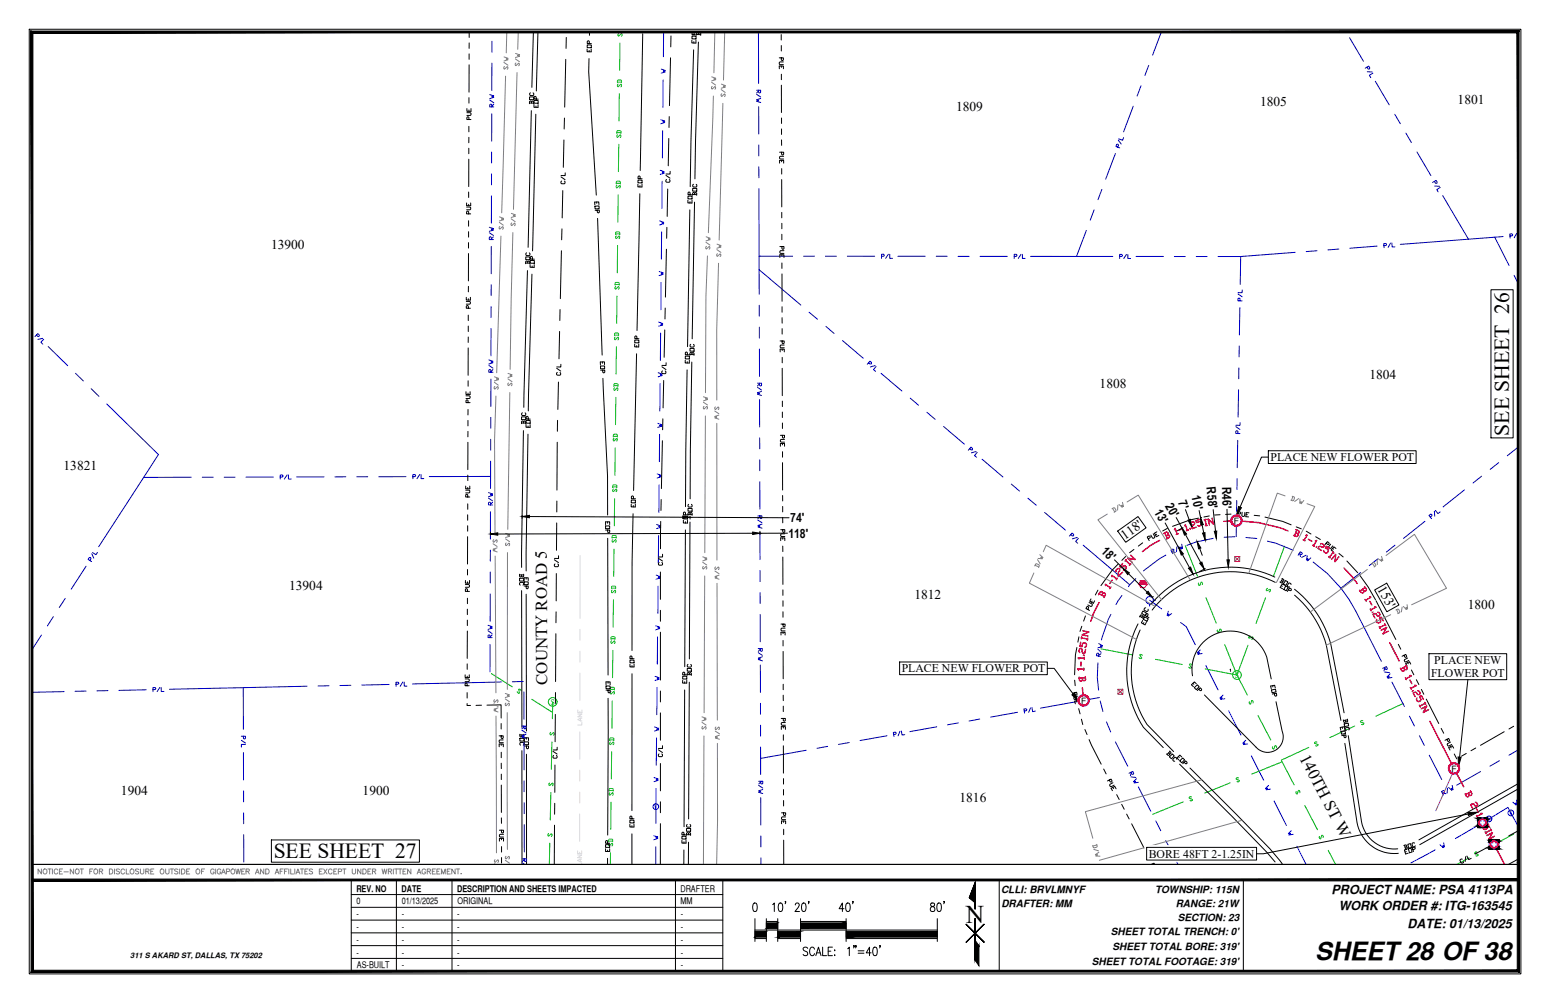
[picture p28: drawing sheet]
<svg xmlns="http://www.w3.org/2000/svg" width="432mm" height="279mm" viewBox="0 0 432 279" stroke-linecap="round" stroke-linejoin="round" font-family="sans-serif">
<defs><g id="words">
<text font-size="7.1" x="269.1" y="257">N</text>
<text font-size="7" x="366.4" y="267.3">SHEET28 OF38</text>
<g font-size="6">
<text x="420.4" y="121.3" transform="rotate(-90 420.4 121.3)">SEE SHEET 26</text>
<text x="76.2" y="239.1">SEE SHEET 27</text>
</g>
<g font-size="4.7">
<text x="152.5" y="190.8" transform="rotate(-90 152.5 190.8)">COUNTY ROAD 5</text>
<text x="361.9" y="211.1" transform="rotate(63 361.9 211.1)">140TH ST W</text>
</g>
<g font-size="3.8">
<text x="351" y="29.6">1805</text>
<text x="406.1" y="28.9">1801</text>
<text x="266.3" y="31">1809</text>
<text x="75.5" y="69.5">13900</text>
<text x="306.3" y="107.9">1808</text>
<text x="381.5" y="105.7">1804</text>
<text x="17.7" y="130.9">13821</text>
<text x="313.4" y="150.4" transform="rotate(-36 313.4 150.4)">118'</text>
<text x="80.5" y="164.3">13904</text>
<text x="254.7" y="166.8">1812</text>
<text x="383.6" y="164.2" transform="rotate(61 383.6 164.2)">153'</text>
<text x="408.9" y="169.7">1800</text>
<text x="33.7" y="221.5">1904</text>
<text x="101" y="221.3">1900</text>
<text x="267.3" y="223.4">1816</text>
</g>
<g font-size="3.5">
<text x="336.1" y="135.8" transform="rotate(84 336.1 135.8)">R58'</text>
<text x="340.4" y="135.5" transform="rotate(89 340.4 135.5)">R46'</text>
<text x="321.5" y="142.5" transform="rotate(62 321.5 142.5)">13'</text>
<text x="324.5" y="141" transform="rotate(61 324.5 141)">20'</text>
<text x="328.1" y="139.9" transform="rotate(70 328.1 139.9)">7'</text>
<text x="332" y="138.3" transform="rotate(78 332 138.3)">10'</text>
<text x="219.6" y="149.8">118'</text>
<text x="220.2" y="145.5">74'</text>
<text x="306.6" y="153.8" transform="rotate(44 306.6 153.8)">18'</text>
<text x="371" y="249">PROJECT NAME: PSA 4113PA</text>
<text x="372.9" y="253.6">WORK ORDER #: ITG-163545</text>
<text x="392.1" y="258.4">DATE: 01/13/2025</text>
</g>
<g font-size="3.3">
<text x="353.9" y="128.4">PLACE NEW FLOWER POT</text>
<text x="399.6" y="185">PLACE NEW</text>
<text x="251.2" y="187.3">PLACE NEW FLOWER POT</text>
<text x="398.7" y="188.7">FLOWER POT</text>
<text x="320" y="238.9">BORE 48FT 2-1.25IN</text>
</g>
<g font-size="2.8">
<text x="278.9" y="248.6">CLLI: BRVLMNYF</text>
<text x="321.8" y="248.6">TOWNSHIP: 115N</text>
<text x="279" y="252.6">DRAFTER: MM</text>
<text x="327.5" y="252.6">RANGE: 21W</text>
<text x="328.1" y="256.7">SECTION: 23</text>
<text x="309.5" y="260.5">SHEET TOTAL TRENCH: 0'</text>
<text x="304.2" y="268.7">SHEET TOTAL FOOTAGE: 319'</text>
<text x="309.9" y="264.6">SHEET TOTAL BORE: 319'</text>
</g>
<g font-size="2.6">
<text x="99.3" y="248.4">REV. NO</text>
<text x="99.4" y="251.9">0</text>
<text x="111.8" y="248.4">DATE</text>
<text x="111.9" y="251.9">01/13/2025</text>
<text x="127.3" y="248.4">DESCRIPTION AND SHEETS IMPACTED</text>
<text x="127.4" y="251.9">ORIGINAL</text>
<text x="189.5" y="248.4">DRAFTER</text>
<text x="189.6" y="251.9">MM</text>
<text x="99.3" y="255.5">-</text>
<text x="111.9" y="255.5">-</text>
<text x="127.4" y="255.5">-</text>
<text x="189.7" y="255.5">-</text>
<text x="99.3" y="259.1">-</text>
<text x="99.3" y="262.6">-</text>
<text x="111.9" y="259.1">-</text>
<text x="111.9" y="262.6">-</text>
<text x="127.4" y="259.1">-</text>
<text x="127.4" y="262.6">-</text>
<text x="189.7" y="259.1">-</text>
<text x="189.7" y="262.6">-</text>
<text x="99.3" y="266.2">-</text>
<text x="99.4" y="269.7">AS-BUILT</text>
<text x="111.9" y="266.2">-</text>
<text x="111.9" y="269.7">-</text>
<text x="127.4" y="266.2">-</text>
<text x="127.4" y="269.7">-</text>
<text x="189.7" y="266.2">-</text>
<text x="189.7" y="269.7">-</text>
</g>
<g font-size="2.5">
<text x="343.8" y="145.9">F</text>
<text x="301.2" y="196">F</text>
<text x="404.4" y="214.9">F</text>
</g>
<g font-size="2.4" fill="#00b800">
<text x="344.1" y="188.9">S</text>
<text x="153.5" y="196.3">S</text>
</g>
<text font-size="2.1" x="36.3" y="267">311 S AKARD ST, DALLAS, TX 75202</text>
<g font-size="1.9" fill="#00f">
<text x="182.2" y="225.4">V</text>
<text x="420.3" y="227.2">V</text>
<text x="414.3" y="228.8">V</text>
</g>
</g></defs>
<!-- layer: WATER STRUCT-EX -->
<g fill="none" stroke="#00f" stroke-width=".28">
<path d="M320.3 165.6v.6M320.3 168.2v.7M321.3 167.2h.6"/>
<circle cx="320.3" cy="167.2" r="1.03"/>
<circle cx="182.7" cy="224.7" r=".79"/>
<circle cx="414.8" cy="228.1" r=".79"/>
<circle cx="420.9" cy="226.5" r=".79"/>
</g>
<!-- layer: WATER LINE -->
<g fill="none" stroke="#00f" stroke-width=".28">
<path d="M184.2 19.2l1.1 .4-.5 .2 .5 .2-1.1 .4M184.9 8.9l-.1 6.9M184.1 33.3l1.1 .4-.6 .2 .6 .2-1.2 .4M184.6 36.4l-.1 7.6M184.7 22.3v7.6M183.9 47.4l1.2 .4-.6 .2 .6 .2-1.2 .4M184.5 50.5l-.1 7.6M183.6 75.6l1.2 .4-.6 .2 .6 .2-1.2 .4M183.8 61.5l1.1 .4-.6 .2 .6 .2-1.1 .4M184.2 78.7l-.1 7.6M184.3 64.6l-.1 7.6M183.5 89.7l1.1 .4-.5 .2 .5 .2-1.1 .4"/>
<path d="M184 92.8v7.6M183.2 117.9l1.1 .4-.5 .2 .5 .2-1.1 .4M183.3 103.8l1.2 .4-.6 .2 .6 .2-1.2 .4M183.9 106.9l-.1 7.6M183.1 132l1.1 .4-.6 .2 .6 .2-1.2 .4M183.6 135.1l-.1 7.6M183.7 121v7.6M182.9 146.1l1.2 .4-.6 .2 .6 .2-1.2 .4M183.5 149.2l-.1 7.6M182.6 174.3l1.2 .4-.6 .2 .6 .2-1.2 .4M182.8 160.2l1.1 .4-.6 .2 .6 .2-1.1 .4M183.2 177.4l-.1 7.6"/>
<path d="M183.3 163.3v7.6M320.3 167.2l3.3 2.4M325.5 170.3l-.4 1.1 .5-.4-.2 .6 1-.7M328.9 173.4l1.5 1.1 2.6 5.1M182.5 188.4l1.1 .4-.5 .2 .5 .2-1.1 .3M183 191.5v7.6M334.4 181l-.9 .9 .6-.1-.4 .4 1.2-.1M335.9 185.4l3.4 6.8M340.7 193.6l-.8 .9 .6-.1-.5 .4 1.2-.2M342.3 198l3.4 6.8M182.2 216.6l1.2 .4-.6 .2 .5 .2-1.1 .3M182.4 202.5l1.1 .4-.6 .2 .6 .2-1.1 .3"/>
<path d="M182.8 219.7l-.1 9.7M182.9 205.6l-.1 7.6M347 206.2l-.8 .9 .6-.1-.4 .4 1.2-.2M348.6 210.6l3.4 6.8M353.4 218.8l-.8 .9 .5-.1-.4 .4 1.2-.2M182.1 232.8l1.2 .4-.6 .2 .6 .2-1.2 .3M182.7 235.8v5M354.9 223.1l3.5 6.9M359.7 231.4l-.8 .8h.6l-.4 .4 1.2-.2M361.3 235.7l2.5 5.1M399.8 236.7l-6.7 3.7M402.2 234.8l.2 1.1-.4-.4 .1 .6-.9-.8"/>
<path d="M422.5 222.9l.2 1.2-.4-.4 .1 .6-.9-.8M422.9 230.2l-2.8-5.3-14.7 8.7"/>
</g>
<!-- layer: SEWER LINE -->
<g fill="none" stroke="#00b800" stroke-width=".28">
<path d="M330.2 152l3.4 8.5M357.8 152.1l-3 8.3M333.9 162.4l.1 .6 .2 .1 .4-1 .4 .5-.1 .2M336 166.5l2.8 7.1M339.2 175.5v.6l.2 .1 .5-1 .2 .1v.6M341.2 179.6l3.4 8.4M347.7 179.7l-3.1 8.3M348.2 177.1l-.3 .5 .1 .2 .9-.4v.6l-.2 .1M352.6 166.5l-2.7 7.2M353.1 163.9l-.2 .1-.1 .6 1-.5v.7l-.2 .1M136.9 187.6l5.8 3.7M145.1 192.4l-.3-.4h-.3l.2 1.1h-.2l-.4-.4"/>
<path d="M148.1 194.8l5.8 3.7M154 195.5l-.1 4.7M306.7 180.7l8.8 1.7M318.2 182.6l-.1-.2h-.6l.6 .9-.6 .1-.2-.2M321.9 183.7l7.5 1.4M332.1 185.3l-.2-.3-.6 .1 .6 .9-.6 .1-.1-.3M335.7 186.3l8.9 1.7M344.6 188l2.9 5.6M348 195.5v.2l.4 .5 .3-1.1 .4 .5v.2M350.5 199.4l3.5 6.7M390.9 195.9l-7.6 3.6M153.1 218.1l-.2 .2 .2 .6 .8-.8 .2 .2-.2 .6"/>
<path d="M153.4 204l-.2 .2 .2 .6 .8-.8 .2 .2-.2 .6M153.8 206.7l-.2 7.6M342.7 218.1l-7.1 2.8M345 216.7l-.2-.1-.5 .4 1 .4-.1 .3h-.6M354.5 208l.1 .6 .3 .1 .3-1.1 .5 .5-.1 .2M357 211.9l3.5 6.7M357.2 212.2l-8.5 3.4M364.6 208.2l-7.7 3.6M366.9 206.7l-.3-.1-.4 .5 1 .3-.4 .4-.3-.1M377.4 202.2l-6.9 3.3M379.6 200.8l-.2-.1-.4 .4 1 .4-.5 .4-.2-.1M152.8 232.2l-.2 .2 .2 .6 .8-.8 .2 .2-.2 .6"/>
<path d="M153.2 234.9l-.2 5.9M153.5 220.8l-.2 7.6M329.6 223.4l-8.5 3.4M332 222l-.7 .1-.1 .2 1 .4-.1 .3h-.6M361.1 220.5l-.1 .2 .4 .5 .3-1h.3l.1 .6M363.5 224.4l3.5 6.7M367.6 233l-.1 .3 .4 .4 .3-1 .5 .4-.1 .2M370 236.9l2 3.9M409.3 239l-3.4 1.8M411.5 237.4l-.6 .1-.1 .2 1 .3-.1 .3-.6 .1M421.7 232.3l-6.7 3.6"/>
</g>
<!-- layer: STORM DRAIN LINE -->
<g fill="none" stroke="#00b82e" stroke-width=".28">
<path d="M172.2 8.9v.1M172.4 9.3l-.3 .6 .2 .2 .8-.8 .2 .2-.2 .6M172.7 12l-.1 7.6M173.3 8.9v.1M171.8 37.1l.2-.7h.8l.2 .2v.5M171.8 37h1.2M172 23.1v-.6l.2-.2h.8l.1 .8M172 22.9h1.1M172 37.5l-.2 .2 .2 .6 .8-.8 .2 .2-.2 .6M172.2 23.4l-.2 .6 .2 .2 .8-.8 .1 .2-.1 .6M172.5 26.1l-.1 7.6M171.7 51.2l.2-.7h.7l.2 .7"/>
<path d="M171.7 51.1h1.1M171.9 51.6l-.2 .2 .2 .6 .7-.8 .2 .2-.2 .6M172.2 54.3l-.1 7.6M172.4 40.2l-.1 7.6M171.3 79.4l.2-.7h.8l.2 .7M171.3 79.2h1.2M171.5 65.3l.2-.7h.8l.2 .7M171.5 65.2h1.2M171.5 79.8l-.2 .6 .2 .2 .8-.8 .2 .2-.2 .6M171.7 65.7l-.2 .6 .2 .2 .8-.8 .1 .6-.2 .2M172 68.4v7.6M171.2 93.5l.2-.7h.7l.2 .2v.5"/>
<path d="M171.2 93.3h1.1M171.4 93.9l-.2 .2 .2 .6 .7-.8 .2 .2-.2 .6M171.7 96.6l-.1 7.6M171.9 82.5l-.1 7.6M171 107.6l.2-.7h.8l.2 .2-.1 .5M171 107.4h1.2M171.2 108l-.2 .2 .2 .6 .8-.8 .1 .2-.1 .6M171.6 110.7l-.1 7.6M170.7 135.8l.2-.7h.7l.2 .7M170.7 135.6h1.1M170.9 121.7l.1-.7h.8l.2 .7M170.9 121.5h1.1"/>
<path d="M170.9 136.2l-.2 .6 .2 .2 .7-.8 .2 .2-.2 .6M171 122.1l-.2 .6 .2 .2 .8-.8 .2 .2-.2 .6M171.2 138.9l-.1 7.6M171.4 124.8l-.1 7.6M170.5 149.9v-.5l.2-.2h.8l.2 .7M170.5 149.7h1.2M170.7 150.3l-.2 .2 .2 .6 .8-.8 .2 .2-.2 .6M171 153v7.6M170.2 178.1l.2-.7h.8l.1 .7M170.2 177.9h1.1M170.3 164l.3-.7h.7l.2 .1v.6M170.3 163.8h1.2"/>
<path d="M170.4 178.5l-.2 .6 .2 .2 .7-.8 .2 .2-.2 .6M170.5 164.4l-.2 .2 .2 .6 .8-.8 .2 .2-.2 .6M170.9 167.1l-.1 7.6M170 192.2l.2-.7h.8l.2 .7M170 192h1.2M170.2 192.6l-.2 .6 .2 .2 .8-.8 .2 .6-.2 .2M170.6 195.3l-.1 7.6M170.7 181.2l-.1 7.6M169.9 206.3l.2-.8h.7l.2 .8M169.9 206.1h1.1M170.1 206.7l-.3 .6 .2 .2 .8-.8 .2 .2-.2 .6M170.4 209.4l-.1 7.6"/>
<path d="M169.5 234.5l.2-.8h.8l.2 .2v.6M169.5 234.3h1.2M169.7 220.4v-.6l.2-.2h.8l.1 .8M169.7 220.2h1.1M169.7 234.9l-.2 .6 .2 .1 .8-.7 .2 .2-.2 .5M169.9 220.8l-.2 .2 .2 .6 .7-.8 .2 .2-.2 .6M170.1 237.6l-.1 3.2M170.2 223.5l-.1 7.6"/>
</g>
<!-- layer: SEWER STRUCT-EX -->
<g fill="none" stroke="#00b800" stroke-width=".28">
<circle cx="154" cy="195.5" r="1.22"/>
<circle cx="344.6" cy="188" r="1.22"/>
</g>
<!-- layer: STREET LIGHT LINE -->
<path d="M317.8 161.8l1.7 .9-.6-.9zM317.8 161.8l1.7 .9h-2.2z" fill="#f00" stroke="#f00" stroke-width=".28"/>
<path d="M317.8 161.8h1.1l.6 .9-.6 1h-1.1l-.5-1z" fill="none" stroke="#f00" stroke-width=".28"/>
<!-- layer: CENTER_LINE -->
<g fill="none" stroke="#000" stroke-width=".28">
<path d="M157.6 16.5l-.3 13.3M157.8 10.4l-.1 3.1M186.8 16.1l-.3 13.3M186.9 10v3.1M157.1 39l-.2 7.6M157.2 32.9v3M186.3 38.6l-.1 7.6M186.4 32.5v3M156.3 49.3l1.1 .8M156.5 50.4l-.2 .6 .1 .2h.8l.2-.6-.2-.2M156.8 53.1l-.2 7.6M157.5 48.2l-.1 .7h-1.1"/>
<path d="M185.5 48.9l1.1 .7M185.7 50l-.2 .6 .2 .2h.7l.2-.6-.1-.2M186 52.7l-.1 7.6M186.7 47.7v.8h-1.2M156.4 69.9l-.3 13.3M156.5 63.8v3M185.7 69.4l-.3 13.4M185.8 63.3l-.1 3.1M155.9 92.3l-.2 7.6M156 86.2v3.1M185.2 91.9l-.2 7.6M185.3 85.8v3.1"/>
<path d="M155.1 102.6l1.1 .8M155.3 103.7l-.3 .2 .2 .6h.8l.2-.2-.2-.5M155.3 117.1v3M155.6 106.4l-.2 7.6M156.3 101.5l-.1 .7h-1.1M184.4 102.2l1.1 .8M184.6 103.3l-.2 .6 .2 .2h.7l.2-.2-.2-.6M184.7 116.7l-.1 3M184.9 106l-.2 7.6M185.6 101l-.1 .8h-1.1M155.1 139.6v3M155.2 123.2v13.3"/>
<path d="M184.2 139.1l-.1 3.1M184.5 122.8l-.2 13.3M154.4 155.9l1.2 .8M154.6 157.1l-.2 .2 .2 .6h.8l.2-.2-.2-.6M155 159.8l-.1 7.6M155.1 145.7l-.1 7.6M155.6 154.8v.8h-1.1M183.4 155.5l1.2 .8M183.6 156.7l-.2 .2 .2 .5h.8l.2-.2-.2-.5M184 159.3v7.7M184.1 145.2l-.1 7.7M184.6 154.4v.8h-1.2"/>
<path d="M154.9 176.5l-.1 13.4M154.9 170.4v3.1M184 170v3.1M184 176.1v13.3M154.7 199l-.1 7.6M154.7 192.9v3.1M184 192.5v3M184 198.6v7.6M154.1 209.3l1.1 .8M154.2 210.4l-.1 .2 .1 .6h.8l.2-.2-.2-.6M154.6 213.1v7.6M155.2 208.2v.7h-1.1"/>
<path d="M183.4 208.9l1.2 .7M183.6 210l-.2 .2 .2 .6h.8l.2-.2-.2-.6M184 212.7v7.6M184.6 207.7v.8h-1.2M154.5 229.9l-.1 10.9M154.5 223.8v3M184 223.4v3M184 229.4v11.4M407.4 239.4l-.6 .1 .3 .9 .6-.1v-.3M408.3 238.6l-.1 1.4M408.6 238.5l.6 1 .7-.4M417.6 234.3l-6.7 3.6"/>
<path d="M422.9 231.5l-2.6 1.3"/>
</g>
<!-- layer: PL -->
<g fill="none" stroke="#0000b8" stroke-width=".28">
<path d="M320 18.2l-1.1 2.8M323.5 8.9l-2.4 6.4M376 10.5l3.8 6.6M380.8 18.7l.3 .5h.4l.1-.3-.3-.5-1 .6M380.9 20l1.4 .1M311.5 39l.8 1.1M313 38.4l-.3 .7-1-.4M315.7 29.6l-2.7 7.1M317.9 23.9l-1.1 2.9M382.5 20.4l-1 .6 .4 .6M383.1 22.6l3.9 6.6M388.6 31.8l1.5 2.7"/>
<path d="M391.6 37.1l1.6 2.6M304.8 58.5l-1.1 2.8M307 52.8l-1.1 2.8M310.7 42.8l-2.7 7.1M311.4 41l.2-.5-.3-.3-.4 .6 1 .4M394.7 42.3l3.9 6.6M399.6 50.5l.3 .5h.4l.1-.3-.3-.5-1 .6M399.7 51.8l1.3 .1M401.2 52.2l-.9 .6 .3 .6M401.9 54.5l7.2 12.1M220.8 71.4h-9.3v3.7l11.6 9.9M223.9 71.4h3"/>
<path d="M230 71.4h3M236.1 71.4h7.6M245.6 71.4h.5l.2-.4-.7-.2v1.2M247.5 70.8l-.8 1.2M247.9 70.8v1.2h.7M250.1 71.4h7.7M260.8 71.4h3.1M266.9 71.4h3.1M273 71.4h7.6M282.5 71.4h.6l.2-.4-.8-.2v1.2M284.4 70.8l-.7 1.2M284.8 70.8v1.2h.8"/>
<path d="M287.1 71.4h12.8M299.9 71.4h10.1M302.6 64.2l-2.7 7.2M311.9 71.4h.6l.2-.3-.8-.2v1.1M313.8 70.9l-.7 1.1M314.2 70.9v1.1h.8M316.5 71.4h7.6M327.2 71.5h3M333.2 71.5h3.1M339.3 71.5h6.3M345.6 71.5l-.1 7.7M360.8 70.3l-15.2 1.2"/>
<path d="M366.9 69.9l-3 .2M373 69.4l-3 .2M383.6 68.6l-7.6 .6M385.5 68.4h.6l.1-.4-.7-.1 .1 1.1M387.4 67.7l-.7 1.2M387.8 67.7v1.1h.8M409.1 66.6l-19 1.5M416.4 66.1l4 7.9M418.8 65.9l-9.7 .7M420.6 65.7h.6l.2-.4-.2-.2-.6 .1 .1 1.1M421.8 76.7l1.1 2.2M422.5 65l-.7 1.2"/>
<path d="M422.9 65v.4M10.1 93.3l.5 .4 .4-.1v-.3l-.5-.4-.8 .8M11.9 94.3l-1.3 .3M12.2 94.5l-.8 .8 .5 .6M13.4 96.5l5.5 5.4M225.4 87l2.3 1.9M230.1 90.9l2.3 2M234.7 94.9l5.8 4.9M344.9 81.9l1.1 .8M345.2 96.4v3M345.4 85.7l-.1 7.6M345.4 83.8v-.6l-.3-.2-.2 .8h1.1"/>
<path d="M346.1 80.8l-.1 .7h-1.1M21 104l2.2 2.1M25.4 108.3l2.2 2.1M29.7 112.5l14.4 14.1-4.1 6.4M242 101l.4 .4 .4-.2v-.2l-.5-.4-.7 .9M243.8 101.8l-1.3 .4M244.1 102.1l-.8 .9 .6 .4M245.4 104l5.8 4.9M253.6 110.9l2.3 2M258.2 114.9l2.3 1.9M262.9 118.8l5.8 4.9M344.3 118.9l1.1 .7"/>
<path d="M345 108.6l-.1 7.6M345.1 102.5v3M345.5 117.7l-.1 .8h-1.1M40 133l-12.5 19.3M53.3 132.9l-13.3 .1M59.4 132.9h-3.1M62.4 132.9h3.1M76.2 132.9h-7.7M78.1 132.9h.5l.2-.4-.7-.2v1.2M80 132.3l-.8 1.2M80.3 132.3v1.1h.8M90.3 132.8l-7.7 .1"/>
<path d="M96.4 132.8h-3.1M102.4 132.8h-3M113.1 132.8h-7.6M115 132.8h.6l.2-.4-.8-.2v1.2M116.9 132.2l-.7 1.2M117.3 132.2v1.1h.8M136.7 132.7l-17.1 .1M270.1 125l.5 .3 .3-.1v-.3l-.4-.4-.8 .9M271.9 125.8l-1.3 .4M272.2 126l-.7 .9 .6 .5M273.6 127.9l5.8 5M281.7 134.9l2.4 1.9"/>
<path d="M286.4 138.8l2.3 2M344.5 139.4v3.1M344.6 133.3v3.1M344.8 122.7l-.1 7.6M344.8 120.8v-.6l-.3-.2-.2 .8h1.1M408 136.5l-6 4.7M412.8 132.7l-2.4 1.9M417.5 128.9l-2.4 1.8M422.9 124.6l-3 2.4M24 157.7l-4.2 6.4M25 156.1l.3-.4-.2-.4-.6 .5 1 .6M25.6 154.2l.5 1.3"/>
<path d="M27.2 153.9l-.5 .6-.9-.6M291 142.7l5.8 5M298.3 148.9l.4 .4 .4-.2v-.3l-.5-.3-.7 .9M300.1 149.7l-1.3 .4M300.4 150l-.7 .8 .5 .5M301.8 151.9l12.9 11M344.4 145.5v4M379.1 159.5l-5.5 4.4 2.2 3 1.9 3.3M383.8 155.7l-2.4 1.9M388.6 151.9l-2.4 1.9M397 145.2l-6 4.8M398.4 144l.5-.3-.1-.4-.3-.1-.4 .4 .7 .9"/>
<path d="M399.6 142.4l.1 1.4M399.9 142.2l.7 .9 .6-.5M11.5 176.9l-2.6 4.1M14.9 171.8l-1.7 2.5M18.2 166.7l-1.7 2.5M17.9 192.7l-9 .1M24 192.5l-3.1 .1M30.1 192.4h-3.1M40.7 192.2l-7.6 .1M42.6 192.1h.6l.2-.4-.2-.2h-.6v1.2M44.5 191.5l-.7 1.2M44.9 191.5v1.1h.8"/>
<path d="M67.8 191.6l-20.6 .4M67.8 191.6v11.6M85.6 191.2l-17.8 .4M91.7 191l-3.1 .1M97.7 190.9l-3 .1M108.4 190.7l-7.6 .1M110.3 190.6h.6l.2-.4-.2-.2-.6 .1v1.1M112.2 190l-.7 1.2M112.6 190v1.1h.8M136.5 190.1l-21.6 .4M283.5 198.4l-7.6 1.4M285.3 198.1l.6-.1 .1-.4-.8-.1 .2 1.1"/>
<path d="M287.1 197.2l-.5 1.2M287.5 197.1l.2 1.1 .7-.1M306.3 194.3l-16.5 3M67.2 205.1h1.2v.6l-.2 .1-.4-.1v-.6M67.2 206.2l1.2 .8M67.8 209.7v7.6M68.4 207.4h-1.2v.7M224.6 209l-12.7 2.3M230.6 207.9l-3 .5M236.6 206.8l-3 .6M247.1 205l-7.5 1.3M249 204.6l.5-.1 .1-.4-.2-.2-.5 .1 .1 1.2"/>
<path d="M250.7 203.7l-.5 1.3M251.1 203.6l.2 1.2 .8-.2M261 202.5l-7.6 1.3M267 201.4l-3.1 .5M272.9 200.3l-2.9 .6M67.9 226.4v3.1M67.9 220.3v3.1M67.9 232.5v7.6"/>
</g>
<!-- layer: PUE -->
<g fill="none" stroke="#000" stroke-width=".28">
<path d="M130.7 15v1.5M130.7 18.1v7.6M130.7 8.9v1.5M130.7 12v1.5M217.1 16.1h1.1l-.2 .8-.3-.2v-.6M217.1 19.2v-.8h1.1v.8M217.6 9.6v1.6M217.7 12.7v1.5M217.7 18.4v.4M218.2 17.3h-.9l-.2 .1 .2 .6h.9M130.1 31.4h.9l.2 .2-.2 .6h-.9M130.1 30.2v.8h1.1v-.8"/>
<path d="M130.6 33.3v-.6l-.3-.2-.3 .8h1.2M130.6 38.2v1.6M130.6 35.2v1.5M130.6 27.2v1.5M130.6 30.6v.4M217.7 20.7v1.5M217.7 23.7v7.6M217.7 32.9v1.5M217.7 35.9v1.5M217.7 39v1.5M130 57.7h.9l.2 .2-.2 .5h-.9M130 56.5v.8h1.1v-.8"/>
<path d="M130.6 59.6v-.6l-.4-.2-.2 .8h1.1M130.6 53.5v1.5M130.6 56.9v.4M130.6 41.3v1.5M130.6 44.3v7.7M217.2 42.4h1.1l-.2 .8-.4-.2v-.6M217.2 45.4v-.7h1.1v.7M217.7 44.7v.4M217.8 47v1.5M217.8 50v7.6M217.8 59.2v1.5M218.3 43.5h-.9l-.2 .2 .2 .6h.9"/>
<path d="M130.5 79.8v1.5M130.5 67.6v1.5M130.5 70.6v7.7M130.5 61.5v1.5M130.5 64.5v1.6M217.3 68.7h1.1l-.2 .7-.4-.1v-.6M217.3 71.7v-.7h1.1v.7M217.8 62.2v1.5M217.8 65.3v1.5M217.8 71v.4M217.8 73.3v1.5M217.8 76.3l.1 7.6"/>
<path d="M218.4 69.8h-1l-.1 .2 .1 .6h1M129.9 84h1l.1 .2-.1 .5h-1M129.9 82.8v.8h1.1v-.8M130.4 96.9v7.6M130.5 87.8v1.5M130.5 90.8v1.6M130.5 93.9l-.1 1.5M130.5 85.9v-.6l-.4-.2-.2 .8h1.1M130.5 83.2v.4M217.3 95h1.2l-.2 .7-.4-.2v-.5M217.3 98v-.7h1.2v.7M217.9 85.4v1.6"/>
<path d="M217.9 88.5v1.5M217.9 91.5v1.6M217.9 97.3v.3M217.9 99.5v1.6M218.5 96.1h-1l-.2 .6 .2 .2h1M129.8 110.3h1l.2 .1-.2 .6h-1M129.8 109.1v.8h1.2v-.8M130.4 117.1v1.5M130.4 112.2v-.6l-.4-.2-.2 .8h1.2M130.4 114.1v1.5M130.4 109.5v.4M130.4 106.1v1.5"/>
<path d="M217.9 102.6v7.6M218 111.7v1.6M218 114.8v1.5M218 117.8v1.6M129.7 136.5h1l.2 .2-.2 .6h-1M129.7 135.4v.8h1.2v-.8M130.3 138.5v-.6l-.4-.2-.2 .8h1.2M130.3 135.8v.4M130.3 132.4v1.5M130.3 123.2v7.6M130.4 120.2l-.1 1.5M217.4 121.3h1.1l-.1 .7-.4-.2v-.5"/>
<path d="M217.4 124.3v-.8h1.1l.1 .8M218 123.5v.4M218 125.8v1.6M218 128.9v7.6M218 138v1.6M218.5 122.4h-.9l-.2 .2 .2 .6h.9M130.2 158.6v1.6M130.3 149.5l-.1 7.6M130.3 143.4v1.5M130.3 146.5v1.5M130.3 140.4v1.5M217.5 147.6h1.1l-.2 .7-.3-.2v-.5"/>
<path d="M217.5 150.6v-.8h1.1v.8M218 141.1v1.5M218 144.1l.1 1.5M218.1 149.8v.4M218.1 152.1v1.5M218.1 155.2v7.6M218.6 148.7h-.9l-.2 .2 .2 .6h.9M311.4 157.2l-1.5 1.6-3.2 4.3M313.6 155l-1.1 1.1M315.9 153.1l-1.2 .9M318.3 151.2l-1.2 .9M319.9 150.1l.5-.3v-.4l-.3-.1-.5 .3 .5 1"/>
<path d="M321.3 148.7l.4 .8-.1 .3-.5 .1-.5-.8M322.2 148.8l-.3 .2M322.3 148.1l-.7 .4 .6 1 .6-.4M325.2 147.2l-1.3 .7M333.9 144.3l-2.3 .5-5 1.8M336.9 143.7l-1.5 .3M339.9 143.4l-1.5 .1M342.9 143.2l-1.5 .1M344.8 143.2h.6l.2-.4-.1-.2h-.6l-.1 1.1M346 142.7l-.1 .9 .6 .3 .2-.2 .1-1M347.1 143.4h.4M347.9 142.9l-.7-.1-.1 1.1 .7 .1"/>
<path d="M349.4 143.6l1.5 .1M352.4 144l4.9 1.2 2.4 1M361.1 146.8l1.4 .5M363.9 148l1.3 .8M366.5 149.5l1.3 .8M369.4 151.3l.5 .4 .4-.2-.1-.3-.4-.3-.7 .9M370.7 151.6l-.6 .7v.3l.6 .2 .6-.7M371.2 152.8l.3 .2M372.2 152.8l-.6-.5-.7 .9 .6 .5M373 154.2l1.2 1M375.2 156.3l3 3.2M129.6 162.8h1l.2 .2-.2 .6h-1"/>
<path d="M129.7 161.7l-.1 .8h1.2v-.8M130.2 169.7v1.5M130.2 172.7v1.6M130.2 175.8v7.6M130.2 164.7v-.5l-.4-.2-.2 .7h1.2M130.2 166.6v1.6M130.2 162.1v.4M217.6 173.8h1.1l-.2 .8-.4-.2v-.6M217.6 176.9v-.8h1.1v.8M218.1 164.3v1.5M218.1 167.4v1.5M218.1 170.4v1.5"/>
<path d="M218.1 176.1v.4M218.1 178.4v1.5M218.7 175h-.9l-.2 .2 .2 .5h.9M300.6 177.4l-.3 1.5M301.4 174.5l-.5 1.4M302.4 171.6l-.5 1.4M303 169.8l.3-.5-.3-.4-.2 .1-.3 .5 1 .6M303.4 167.8l.8 .5-.1 .6-.2 .1-.9-.5M303.9 166.8l-.3 .7 1 .5 .3-.6M304.2 167.4l-.1 .4M305.9 164.4l-.8 1.3M378.7 160.1l2.4 3.4 2.1 3.6"/>
<path d="M383.3 167.4l5.6 10.7M389.6 179.5l.6 1.3M129.6 189.1h.9l.2 .6-.2 .2h-.9M129.6 188v.7h1.1v-.7M130.1 196v.5h1M130.1 191v-.5l-.3-.2-.2 .7h1.1M130.1 192.9v1.6M130.2 184.9v1.6M130.2 188.4v.3M134.1 196.4l-1.5 .1M135.7 196.4l3.9-.1v3.7M218.2 181.5v7.6"/>
<path d="M218.2 190.6v1.5M218.2 193.7v1.5M218.2 196.7v1.5M299.4 193l.1 .5 .4 .1 .2-.2-.2-.6-1.1 .3M299.4 189.5l.1 1.5M299.9 195.2l.1 .3M300 180.4l-.4 2-.2 5.6M300.2 193.9l-.9 .3-.2 .2 .4 .5 .9-.2M300.5 197.4l.4 1.5M300.7 195.8l-.2-.8-1.1 .3 .2 .8M391.1 182.5l.3 .5h.4l.1-.2-.3-.5-1 .5M392.1 183.3l-.8 .4-.1 .3 .4 .4 .9-.4"/>
<path d="M392.1 184.6l.2 .3M393 185l-.3-.7-1.1 .5 .4 .7M393.2 186.6l.7 1.4M394.6 189.3l.7 1.4M396 192l.6 1.4M397.3 194.8l3.5 6.7M139 205h1.2l-.2 .7-.4-.2v-.5M139.1 208v-.7h1.1v.7M139.6 201.5v1.6M139.6 207.3v.3M139.6 209.6v1.5M139.6 212.6l.1 1.5"/>
<path d="M139.7 218.7v7.6M139.7 215.6v1.6M140.2 206.1h-1l-.2 .2 .3 .6h.9M217.6 200.1h1.2l-.2 .8-.4-.2v-.6M217.7 203.2v-.8h1.1v.8M218.2 207.8v7.6M218.2 202.4v.4M218.2 204.7v1.5M218.3 216.9v1.5M218.3 219.9v1.6M218.8 201.3h-1l-.2 .2 .2 .5h1M301.3 200.3l.3 1.5"/>
<path d="M302.2 203.2l.6 1.4M303.4 206l3.4 6.9M307.5 214.2l.6 1.4M309 217.3l.3 .5h.4l.1-.3-.3-.5-1 .6M310 218l-.8 .5 .1 .6 .2 .1 .9-.5M310 219.3l.2 .4M310.9 219.7l-.3-.6-1.1 .5 .4 .7M401.5 202.9l.7 1.4M403.1 206l.2 .5h.5l-.2-.8-1.1 .5M404.1 206.7l-.9 .5 .1 .6h.3l.8-.4M404.1 208l.2 .3M405 208.4l-.4-.7-1 .6 .3 .6"/>
<path d="M405.1 210l.7 1.4M408.5 209.9l-1.4 .8M411.1 208.4l-1.3 .7M419 203.8l-6.6 3.8M421.7 202.3l-1.3 .8M139.1 231.3h1.2l-.2 .7-.4-.2v-.5M139.1 234.3v-.7h1.2v.7M139.7 227.8v1.6M139.7 233.6v.3M139.7 235.8v1.6M139.7 238.9v1.5M140.3 232.4h-1l-.2 .2 .2 .6h1"/>
<path d="M217.7 226.4h1.2l-.2 .8-.4-.2v-.6M217.7 229.5v-.8h1.2v.8M218.3 223v1.5M218.3 228.7v.4M218.3 231v1.5M218.3 234v6.8M218.9 227.6h-1l-.2 .2 .2 .5h1M311.1 221.4l.7 1.3M312.5 224.1l.7 1.3M313.9 226.8l.7 1.3M315.3 229.5l3.4 6.8M319.4 237.6l.7 1.4"/>
<path d="M320.8 240.8l.7-.4 .1 .4M321 240.7v.1"/>
</g>
<!-- layer: RW -->
<g fill="none" stroke="#0000b8" stroke-width=".28">
<path d="M137 17.6v7.6M137.1 11.5l-.1 3M211.3 8.9v14.3M136.4 26.4l1.2 .3-.6 .2 .6 .2-1.2 .4M136.4 27.9l1.2 .7M137 29.8v-.6l-.4-.2-.2 .8h1.2M137 31.7v7.6M137.6 29l-.6 .6M210.8 25.1h1.1l-.2 .8-.4-.2v-.6M210.8 26.3l1.1 .7M211.3 25.3l-.5 .6M211.3 29.7l.1 7.6"/>
<path d="M211.9 27.4l-1.1 .4 .5 .2-.5 .2 1.1 .4M136.9 54.5v7.7M136.9 48.5v3M136.9 42.4v3M211.4 46.5v3M211.4 40.4v3M211.4 52.6l.1 18.8M136.3 63.3l1.2 .4-.6 .2 .6 .2-1.2 .4M136.3 64.8l1.2 .8M136.8 79.3v3.1M136.9 68.6l-.1 7.7M136.9 66.7v-.5l-.4-.2-.2 .7h1.2"/>
<path d="M137.5 66l-.6 .5M211.5 75.1v6.9M136.8 91.5v7.6M136.8 85.4v3.1M211.5 85v3.1M211.5 91.1v3.1M211.6 97.2v7.6M136.2 101.8l1.1 .8M136.2 100.3l1.2 .3-.6 .2 .6 .2-1.2 .4M136.7 116.3v3M136.8 103.7v-.6l-.4-.2-.2 .8h1.1M136.8 105.6l-.1 7.6"/>
<path d="M137.3 102.9l-.5 .6M211 106.7h1.2l-.2 .8-.4-.2v-.6M211 107.9l1.2 .7M211.6 106.9l-.6 .6M211.6 111.3v7.6M212.2 109l-1.2 .4 .6 .2-.6 .2 1.2 .4M136.1 137.2l1.1 .4-.5 .2 .5 .2-1.1 .4M136.1 138.7l1.1 .8M136.7 128.5v7.6M136.7 122.4v3M137.2 139.9l-.5 .6M211.6 122v3"/>
<path d="M211.6 128.1v3M211.7 134.2v7.6M136.6 159.3v3.1M136.6 153.2v3.1M136.6 142.6v7.6M136.7 140.7v-.6l-.4-.2-.2 .8h1.1M211.1 144.9l1.2 .7M211.7 143.7v.6l.4 .2 .2-.8h-1.2M211.7 143.9l-.6 .6M211.7 148.3v7.6M211.7 158.9l.1 3.1M212.3 146l-1.2 .4 .6 .2-.6 .2 1.2 .3"/>
<path d="M324.8 154.6l-1.7 1-4.5 3.4M326.5 153.7l.5-.2-.1-.5-.7 .2 .5 1M326.6 153.6l.8 .3M327.9 152.3l-.2 1.4M329.2 151.6l.2 1.2-.4-.4 .1 .6-.9-.9M338 150l-4.7 .9-2.7 1M344.1 149.5l-3.1 .2M347.1 149.7l3 .3M353.1 150.7l2.3 .6 4.9 2M361.9 154.2l.5 .3 .4-.3-.6-.5-.6 1M362.1 154.3l.2 .8M363.9 154.7l-1.3 .6"/>
<path d="M364.2 154.9l-.3 1.1 .5-.4-.1 .6 .9-.8M365.8 156.6l4 3.1 3.8 4.2M136 174.2l1.1 .4-.6 .2 .6 .2-1.1 .3M136 175.7l1.1 .8M136.5 177.6v-.5l-.4-.2-.1 .1v.6h1.1M136.5 179.5v7.7M136.6 165.4l-.1 7.7M137.1 176.9l-.6 .5M211.8 165.1v3M211.8 171.2v7.6M306.1 179.3l1 .6-.6 .1 .6 .2-1.2 .2M309.5 171.1l-.7 1.3-1.9 5.9"/>
<path d="M312.5 165.9l-1.6 2.5M316.4 161.2l-2.1 2.2M377.7 170.2l7.1 14M139.7 190l-3.1 .1M145.8 189.8l-3.1 .1M145.9 192.7l.1 7.7M211.2 180.7h1.2v.5l-.2 .2-.4-.1v-.6M211.2 181.8l1.2 .8M211.8 185.3v7.6M211.8 180.9l-.6 .5M211.9 195.9v3.1M212.4 182.9l-1.2 .4 .6 .2-.6 .2 1.2 .4"/>
<path d="M305.8 180.8l1 .9M305.9 184.7l-.2 4 .3 3.6M306 182.8l.1-.6-.3-.3-.4 .7 1.2 .3M306.5 195.3l.8 2.9M306.7 182.1l-.7 .5M385.7 185.9l.3 .5h.4l-.2-.7-1 .5M385.7 187.2l1.4 .2M385.8 186.1l-.3 .8M387.2 187.7l-.8 .9 .6-.1-.4 .4 1.2-.2M387.8 190l3.4 6.8M392.6 199.5l1.4 2.7M145.4 202.3h1.1l-.2 .7-.3-.2v-.5"/>
<path d="M145.4 203.4l1.1 .8M146 202.5l-.6 .5M146 206.8v7.7M146 217.5v3.1M146.5 204.6l-1.1 .3 .6 .2-.6 .2 1.1 .4M211.3 217.6h1.2l-.2 .8-.4-.2v-.6M211.3 218.8l1.2 .7M211.9 208.1v7.6M211.9 202v3.1M211.9 217.8l-.6 .6M212.5 219.9l-1.2 .4 .6 .2-.6 .2 1.2 .4M308.2 201.1l1.2 2.8"/>
<path d="M310.7 206.7l3.5 6.7M315 215.1l.3 .5h.4l.1-.2-.2-.5-1.1 .5M315.1 216.4l1.3 .2M315.1 215.3l-.2 .8M316.6 216.9l-.8 .9 .6-.1-.5 .4 1.2-.2M317.1 219.2l3.5 6.8M395.4 204.9l1.4 2.7M398.2 210.4l3.4 6.7M403.2 219.6l-.1 1.3M404.6 218.8l.2 1.2-.5-.4 .2 .6-.9-.8M412.5 214.9l-6.7 3.8M417.7 211.9l-2.6 1.5"/>
<path d="M422.9 208.9l-2.5 1.5M145.5 239.2h1.1l-.1 .8-.4-.2v-.6M146 223.6v3.1M146.1 229.7v7.6M146.1 239.4l-.6 .6M211.9 222.2v7.6M212 232.9v3M212 239v1.8M322 228.7l1.4 2.7M324.8 234.1l1.3 2.8M327.5 239.6l.6 1.2M401.9 221l.5-.3-.1-.4-.7 .2 .5 1"/>
<path d="M402 220.9l.8 .2M145.5 240.4l.6 .4"/>
</g>
<!-- layer: BORE 1-1.25 Curved -->
<g fill="none" stroke="#f00" stroke-width=".4">
<path d="M310.9 159.2v-.4l.4-.4h.4l.2 .6-.4 .4v.4l.5 .4 .7-.8M312.7 157l-.8 .8 .4 .4 .6-.6h.4l.5 .4v.4l-.4 .4h-.5M313.6 156.1l1.2 1.2M313.8 155.9l-.4 .4M315 154.7l1.2 1.2-2-.4 1.2 1.2M315 157.1l-.4 .4M323 150.5l-2.3 1.3-2.4 1.8M324.2 148.6l.7-.4 .4 .1v.7M324.4 148.5l.8 1.5M324.8 149.2l.5-.2 .6 .3-.2 .4-.7 .4M327.2 147.6l.1-.4 .6 1.6M328.2 148.7l-.5 .2"/>
<path d="M329.5 147.3l-1.1 .4M330 146.5l.2-.4 .6 1.6M331.1 147.6l-.6 .2M331.5 147.2l.1 .2M331.6 145.9l.2-.4 .6-.1 .4 .4-.1 .4-.6 .1-.2 .4 .2 .6 1.1-.4M334.2 144.7l-1 .4 .2 .5 .8-.3 .3 .2 .2 .5-.1 .4-.6 .2-.3-.2M335.7 144.7l.4 1.7M336 144.7l-.6 .1M336.3 146.4l-.5 .1M337.7 144.3l.3 1.7-1.4-1.4 .3 1.6M341 145.2a38.2 38.2 0 0 1 17.8 2.7M361 148.4l.5 .3 .2 .3-.2 .3-.3 .2-.8-.4"/>
<path d="M361 147.6l.8 .3 .2 .3-.5 .5M361.3 147.7l-.7 1.5M363.1 150.4l.5 .2M363.8 149.1l.4-.1-.9 1.5M364.5 150.2l1 .6M365.7 151.9l.5 .3M366.4 150.7l.4-.1-.9 1.4M366.8 152.2l-.1 .3M367.9 151.5l.4-.1 .5 .3 .1 .4-.6 .4-.4-.3-.4 .1-.3 .5 1 .6M370.1 155l.5 .4M370.5 152.7l-1-.5-.3 .5 .8 .4 .1 .4-.3 .5-.4 .1-.5-.3-.1-.4M371.2 153.7l.4 .4"/>
<path d="M371.4 153.9l-1.1 1.3M373 155.1l-1.1 1.4 .2-2.1-1.1 1.4M374.4 158.2l2.4 2.6 1.3 1.7M301.1 178.9l-.3 1.1 .6 .1 .2-.8 .3-.2 .6 .1 .2 .3-.1 .6-.4 .2M301.3 177.7l1.7 .3M301.3 177.4l-.1 .6M301.7 175.7l1.6 .4-1.9 .7 1.7 .4M303 177.7l-.1 .6M306.2 167.9l-1.5 2.7-.8 2.5M306.2 165.4l1.5 .8M306.9 165.8l.3-.5h.6l.2 .4-.4 .8M307.2 165.3l-.4-.5-.3 .1-.5 .8"/>
<path d="M308 163.1l-.1-.4 1.4 1M309.5 163.5l-.3 .5M309.8 160.7l-.1-.4 1.4 1M309.8 161.6l-.7 .9M311.3 161l-.3 .5M311.4 160.4l.2 .2M379.6 164.1l.3 .5-.3 .6-.4-.1-.5-.7M380.1 163.4l.5 .7-.3 .6-.4-.1M380.3 167l.3 .5M380.3 163.6l-1.4 1.1M381.5 166.3l.4 .1-1.5 .8M381.6 167.5l.6 1"/>
<path d="M381.7 169.6l.3 .5M382.5 170.5l-.3 .1M383 169l.4 .1-1.6 .8M383.5 172.6l-.1 .3 .3 .5 .3 .2 .6-.3 .1-.4-.4-.7 .5-.3 .5 1M383.8 170.5l.4 .1 .2 .5-.1 .4h-.6l-.3-.5-.4-.1-.5 .3 .5 1M384.2 174.6l.3 .5M384.7 175.6l1.6-.8-1 1.8 1.5-.8M385.8 173.8l.2 .5M385.9 174l-1.5 .8M387.2 179l2.6 5.1M300.6 188.6l.1 .9 .3 .3 .6-.4-.1-.6M301.1 184.4v1.1"/>
<path d="M301.5 191.6l.4 3.5M301.8 182.5h.3M301.9 186.4h-1.7l.3 .2M301.9 186.1v.6M302 183.4l-1.7-.1 .3 .3M302 183.1v.6M302.3 188.5l.1 .8-.2 .3-.6-.2M302.4 188.7l-1.7 .2M302.4 180.9l-.2 1.1-.6-.1-.3-1.2-.6 .2-.1 .5 .2 .4M391 185.9l.3 .6-.4 .5-.4-.1-.4-.8M391.5 188.8l.3 .5M391.6 185.3l.4 .8-.3 .5-.4-.1"/>
<path d="M391.8 185.6l-1.6 .8M392.8 188.2l.4 .1-1.6 .8M392.8 189.4l.5 1.1M392.9 191.5l.3 .5M393.7 192.4l-.3 .1M394.2 190.9l.4 .1-1.6 .8M394.7 194.4l-.1 .4 .2 .5 .4 .2 .6-.3 .1-.4-.4-.7 .5-.3 .5 1M394.9 192.4l.4 .1 .3 .5-.1 .4h-.7l-.2-.5-.4-.1-.5 .2 .5 1.1M395.4 196.4l.3 .6M395.9 197.5l1.6-.8-1 1.8 1.5-.8M396.9 195.7l.3 .5M397.1 195.9l-1.6 .8"/>
<path d="M398.4 200.9l6.6 13.2"/>
</g>
<!-- layer: DROP BURIED -->
<path d="M404.8 215l-4.8 10.8" fill="none" stroke="#b800b8" stroke-width=".28"/>
<!-- layer: EOP -->
<g fill="none" stroke="#000" stroke-width=".28">
<path d="M149.9 8.9l-.5 16.4M163.6 13.7v.7h1.1v-.7M163.6 12.5h1.1v.8h-1.1zM164.1 16.3l-.1 3.7 2.1 34.4M164.1 14v.4M164.2 12.1v-.5l-.4-.2-.2 .2v.5h1.1M164.2 8.9v.9M179 9.4l-.6 38.1M192.7 11.2v.8h1.2v-.8M192.8 10.1h1.1v.8l-1.1-.1zM193.2 13.9l-.9 38.1M193.3 11.6v.4"/>
<path d="M193.4 9.7v-.6l-.4-.2-.2 .8h1.1M148.8 29.1l-.1 .8h1.2v-.8M148.8 28h1.1v.8l-1.1-.1zM149.3 31.8l-.9 38.1M149.3 29.5v.4M149.4 27.6v-.5l-.4-.3-.2 .8h1.1M165.7 57.4h1.2v.7l-1.1 .1zM166.2 56.3v.3M166.4 58.5v.6l.4 .2 .2-.2-.1-.6-1.1 .1M166.9 57l-.1-.8-1.1 .1v.8M177.7 51.3v.8h1.1l.1-.8M177.7 50.2h1.2v.7h-1.2z"/>
<path d="M178.2 54l-.7 38.1M178.3 51.7v.4M178.3 49.8v-.6l-.4-.2-.2 .8h1.2M191.6 55.8v.7l1.2 .1v-.8M191.7 54.6l1.1 .1v.7h-1.2zM192.2 58.5l-.7 38.1M192.2 56.2v.4M192.2 54.3l.1-.6-.4-.2-.2 .8h1.1M147.7 73.7v.7l1.1 .1v-.8M147.7 72.6h1.2l-.1 .7h-1.1zM148.2 76.4l-1 38.1M148.3 74.1l-.1 .4"/>
<path d="M148.3 72.2v-.6l-.4-.2-.2 .8h1.2M166.5 60.8l1.2 38.1M176.8 95.9v.7h1.1v-.7M176.8 94.7h1.2v.8h-1.2zM177.3 98.6l-.8 38M177.4 96.3v.3M177.4 94.4v-.6l-.3-.2-.3 .2v.5l1.2 .1M190.9 99.2h1.2l-.1 .8h-1.1zM191.5 98.8v-.5l-.4-.2-.2 .7h1.2M146.5 118.3v.7h1.2v-.7M146.6 117.1h1.1v.8h-1.1zM147.1 118.7v.3"/>
<path d="M147.2 116.8v-.6l-.4-.2-.2 .7 1.1 .1M167.3 102l1.1-.1v.8h-1.1zM167.8 100.8v.4M167.9 103.1v.6l.4 .1 .2-.1v-.6h-1.2M168 105.4l1.2 27.2 .1 10.9M168.4 101.6v-.8h-1.2l.1 .8M190.9 100.4v.7h1.1v-.7M191.4 103l-.4 38.1M191.5 100.8v.3M147.1 120.9l-.5 38.1M175.9 139.3h1.1v.8h-1.1zM176.5 138.9v-.6l-.4-.1-.2 .7h1.1"/>
<path d="M168.7 146.5h1.1v.8h-1.1zM168.7 147.7l1.1-.1 .1 .6-.2 .2-.4-.2v-.5M169.3 145.4v.4M169.3 149.9l.1 38.1M169.8 146.1v-.7h-1.1v.7M175.9 140.4l-.1 .8h1.2v-.7M176.4 143.1l-.3 13.5v24.6M176.4 140.8v.4M190.4 144.9v.8h1.1v-.8M190.4 143.8h1.1v.8l-1.1-.1zM190.9 145.3v.4M190.9 147.6l-.1 38.1"/>
<path d="M191 143.4v-.5l-.4-.3-.2 .8h1.1M146 161.7v-.7h1.2v.7M146 162.1h1.2v.8h-1.2zM146 163.2h1.2l-.2 .8-.4-.2v-.6M146.6 161v.3M146.6 165.5l.1 38.1M317.6 175.5a27.5 27.5 0 0 0 1.9 26.3l7.4 7.6M318.3 172.8l-.3 .7 1 .6 .3-.7M318.7 173.4l-.2 .4M318.9 171.8l1 .6-.4 .7-1-.6zM319.6 171.8l.2-.5-.2-.4-.5 .6 1 .5M355.3 162.2a27.7 27.7 0 0 0-34.3 7.7"/>
<path d="M356.9 163.2l.4 .1M357.9 163l-.7-.4-.6 1 .7 .4M358.2 163.2l.7 .4-.6 1-.7-.4zM358.9 164.3l.5 .2 .4-.2-.1-.3-.5-.2-.6 1M360.6 165.8a27.6 27.6 0 0 1 8.9 13.9l4 21M168.8 190.7v-.8h1.2v.8M168.8 191.1h1.2v.8h-1.2zM168.8 192.2h1.2l-.2 .8-.4-.2v-.6M169.4 194.5l-.1 38.1M169.4 189.9v.4M175.5 185v.8h1.1v-.8M175.5 183.9h1.1v.7h-1.1z"/>
<path d="M176.1 183.5v-.6l-.4-.2-.2 .8h1.1M176.1 185.4v.4M176.1 187.7l-.1 38.1M190.2 189.5v.8h1.1v-.8M190.2 188.4h1.1v.7h-1.1zM190.7 192.2l-.1 38.1M190.8 188v-.6l-.4-.2-.2 .8h1.1M190.8 189.9l-.1 .4M332.2 188.3a10.7 10.7 0 0 1 7.9-12.2 10.7 10.7 0 0 1 12.8 6.9l1.2 6.1M332.3 190.4l.3 .2M332.7 191.6l.8-.8 .6 .5-.9 .8zM333.3 190.5l-.6-.6-.8 .9 .6 .5"/>
<path d="M333.9 192l.4 .4 .4-.2 .1-.2-.5-.4-.8 .8M335.5 193.6l14.4 14.6a4.3 4.3 0 0 0 5.6 .7 4.3 4.3 0 0 0 1.7-5.3l-1.7-8.1M354.2 192.2l1.1-.2 .2 .7-1.1 .3zM354.5 191l.1 .4M355 193.2l.1 .6 .4 .1 .2-.2-.1-.6-1.2 .2M355.3 191.6l-.2-.7-1.1 .2 .1 .8M146.1 206.3v-.8h1.1v.8M146.1 206.7h1.1v.7h-1.1zM146.1 207.8h1.1l-.2 .8-.3-.2v-.6M146.7 205.5v.4M146.7 210.1v30.7M328.3 210.7l.2 .3"/>
<path d="M328.7 211.9l.8-.8 .5 .6-.8 .8zM329.2 210.9l-.5-.6-.8 .8 .5 .6M329.9 212.3l.4 .4 .4-.1v-.3l-.4-.4-.8 .8M331.5 214l22.3 22.5 3.5 4.3M373.6 203.8l1.1-.2 .1 .7-1.1 .2zM373.9 202.5l.1 .4M374.4 204.8l.1 .6 .4 .1v-.8l-1.1 .2M374.6 203.2l-.1-.8-1.1 .2 .1 .8M374.7 207.1l3.3 22a10.6 10.6 0 0 0 11.6 8.6M422.9 219.8l-27.4 15.5M168.7 236.4v.8h1.1v-.8M168.7 235.3h1.1v.8h-1.1z"/>
<path d="M169.2 239.1v1.7M169.3 234.9v-.6l-.4-.2-.2 .8h1.1M169.3 236.8v.4M175.5 229.6v.8h1.1v-.8M175.5 228.5h1.1v.7h-1.1zM176 228.1v-.6l-.3-.2-.2 .8h1.1M176 230v.4M176 232.3v8.5M190 234.1v.8h1.1v-.8M190 233h1.1v.7h-1.1zM190.5 236.8v4M190.5 232.6v-.6l-.3-.2-.2 .8h1.1"/>
<path d="M190.5 234.5v.4M391.8 237.2l-.4 .1M392 236.6l-.8 .2 .4 1.1 .7-.2M392.3 236.5l.8-.3 .3 1.1-.7 .3zM393.6 236.7l.5-.2 .1-.4-.2-.1-.6 .1 .4 1.1M422.9 239.3l-2.6 1.5"/>
</g>
<!-- layer: BOC -->
<g fill="none" stroke="#000" stroke-width=".28">
<path d="M148.6 8.9l-.4 15.4M194.1 9.6l1.1 .1M194.6 11.7l-1 38.1M194.6 9.6v-.4l.4-.1 .2 .2v.5M194.6 9.2l-.1-.1-.4 .1v.6M147.5 28.7h1.1M147.5 27h1.2v.8l-1.2-.1zM147.8 25.8l-.2 .2 .1 .6h.8l.2-.2-.2-.5M148 30.8l-.9 38.1M148.1 28.7v-.4l.4-.1 .2 .1-.1 .6M148.1 28.3l-.4-.2-.2 .8M192.9 54.2h1.2"/>
<path d="M193 52.5h1.1v.8l-1.1-.1zM193.2 51.3l-.2 .6 .2 .2h.7l.2-.2-.1-.5M193.5 56.3l-.7 38.1M193.5 54.2v-.4l.4-.2 .2 .2v.6M193.5 53.8l-.4-.2-.2 .8M146.4 73.3h1.2M146.5 71.6h1.1v.7h-1.1zM146.7 70.4l-.2 .2 .2 .6h.7l.2-.2-.2-.6M146.9 75.4l-1 38.1M147 73.3v-.4l.4-.2 .2 .2v.6M147 72.9l-.4-.2-.2 .8M192.2 98.8h1.1"/>
<path d="M192.2 97l1.2 .1v.7h-1.2zM192.4 95.9l-.2 .6 .2 .2h.8l.2-.2-.2-.6M192.8 98.8v-.4l.3-.2 .2 .8M192.8 98.4l-.4-.2-.2 .8M145.3 117.8l1.1 .1M145.3 116.1h1.2l-.1 .8h-1.1zM145.5 115l-.2 .5 .2 .2 .8 .1 .2-.6-.2-.2M145.8 120l-.5 38.1M145.9 117.9v-.4l.3-.2 .2 .7M145.9 117.5l-.4-.2-.2 .7M192.7 100.9l-.4 38.1M144.7 160l.2 .7 .4-.2v-.4"/>
<path d="M145.9 160v.5l-.2 .2-.4-.2M191.7 141.6h1.1v.8h-1.1zM191.7 143.3l1.1 .1M191.9 140.5l-.2 .2 .2 .5 .9-.1-.2-.6M192.2 145.4l-.2 38.2M192.2 143.3v-.3l.4-.2 .2 .8M192.2 143l-.3-.2-.2 .7M144.7 161.1h1.2v.8h-1.2zM144.7 160.1h1.2M144.9 163l-.2-.2 .2-.6h.8l.2 .2-.2 .6M145.3 164.5l.1 38.1M317 173.8a28.8 28.8 0 0 0 1.5 28.8l5.6 5.7"/>
<path d="M317.5 171.7l1 .6M318.1 172l.1-.4 .5 .1-.3 .7M318.2 171.6l-.2-.3h-.3l-.2 .6M318.4 170.2l1 .6-.4 .7-1-.6zM319.2 169.3l-.3 .1-.1 .6 .6 .3h.3l.1-.6M355.1 160.8a28.8 28.8 0 0 0-34.5 7.6M357 161.7l.3 .2v.4l-.7-.2M357.1 161.1l.5 .3 .1 .3-.4 .2M357.3 161.2l-.6 1M358.1 161.7l.7 .4-.6 1-.7-.4zM359.7 162.8l-.1-.2-.6-.1-.4 .6 .4 .5 .3-.1M360.6 164.1a29 29 0 0 1 10.1 15.3l3.7 19.2"/>
<path d="M191.5 186.2h1.1v.8h-1.1zM191.5 187.9h1.1M191.7 185.1l-.2 .5 .1 .2h.8l.2-.5-.2-.2M192 187.9v-.3l.4-.2 .2 .7M192 187.6l-.4-.3-.1 .8M192 190l-.2 38.1M144.8 204.5l.2 .8 .4-.2v-.4M144.8 205.7h1.2v.7h-1.2zM144.8 204.7h1.2M145 207.6l-.2-.2 .2-.6h.8l.2 .2-.2 .6M145.4 209.1v31.7M146 204.5v.6l-.2 .2-.4-.2"/>
<path d="M325.5 209.7l.3 .3-.2 .4-.6-.4M325.8 209.2l.4 .4-.1 .4h-.3M325.8 210.8l.8-.8 .5 .6-.8 .8zM325.9 209.3l-.8 .8M327.8 211.5l-.3-.5h-.2l-.6 .5 .3 .5h.3M328.6 212.9l14.7 14.6 9.5 9.8 2.4 2.8M374.2 200.5l.1 .6 .3 .2 .3-.3-.1-.4M374.5 201.7l1.1-.3 .1 .8-1.1 .2zM375.3 200.3v.8l-.4-.1M375.4 200.5l-1.1 .2M375.6 204.9l3.7 24a9.3 9.3 0 0 0 10.1 7.6M375.8 203.3v-.5l-.2-.2-.7 .1-.1 .6 .2 .2"/>
<path d="M422.9 218.3l-27.6 15.7M191.2 232.5h1.2M191.3 230.8h1.1v.8h-1.2zM191.5 229.7l-.2 .1 .2 .6h.7l.2-.2-.2-.5M191.8 232.5v-.4l.4-.2 .2 .8M191.8 232.1l-.4-.2-.2 .8M191.8 234.6v6.2M391.1 235.5l.5-.1 .3 .1-.1 .4M391.3 235.5l.3 1.1M391.4 236l.4-.1 .3 .3-.7 .4M392.2 235.2l.7-.2 .3 1.1-.7 .2zM394.1 234.9l-.3-.2-.5 .4 .3 .7h.5l.2-.2"/>
<path d="M422.8 240.2l.1 .2M422.9 240.1l-.3 .2"/>
</g>
<!-- layer: DRIVEWAY -->
<g fill="none" stroke="#808080" stroke-width=".28">
<path d="M312.7 139.9l.3 1.2-.5-.4 .2 .6-1-.8M314 139.8l3.1-1.9 14.5 23.7M358 138.1l-2.2-.7-7.9 22.3M360 138.2l.5 .2 .1 .3-.2 .7-.8-.1M360.2 138.3l-.4 1.1M361.8 138.9l-1.1 .8M362.1 139v1.2l.4-.5v.6l.7-.9M288 159.6l-1.2 2.9 29.8 15.6M288.3 157.6l.2-.5 .3-.1 .7 .3-.2 .8M288.4 157.5l1 .4M289 155.9l.8 1.2M289.7 154.5l.9 .8h-.7l.5 .4-1.2-.1"/>
<path d="M290.6 153.7l.8-1.8 30.4 17M308.5 143.2l-2.6 1.6 17.7 22.2M309.8 141.7l.5-.3 .2 .1 .4 .7-.5 .5M309.9 141.6l.6 1M311.4 140.7l-.1 1.4M364.1 140.3l2.2 .8-10.7 21.2M380.9 158.6l-15.9 11.9M382.1 157l.7-.3 .5 .6-.5 .6M382.3 156.9l.6 .9M383.6 155.9l.1 1.4M384.9 155l.3 1.1-.5-.3 .2 .6-1-.7M386.1 154.7l7.9-5.9 9 15.1-9.7 4.6"/>
<path d="M387.4 171.2l-17.9 8.5M388.9 169.9l.8-.1 .3 .7-.1 .2-.5 .2M389.1 169.8l.5 1.1M390.6 169.1l-.2 1.4M392 168.4l.1 1.3-.4-.5 .1 .6-.9-.9M334.8 217.2l-32.4 8.9 2 7.4M304.7 236.6l1.3 .4M305.5 235.2v.8l-.7 .2-.4-.7M305.6 235.4l-1.1 .3M306.1 237.4l-1 .7h.6l-.5 .3 1.2 .1M346 228.5l-39.7 11.1"/>
</g>
<!-- layer: TRAFFIC LANE -->
<g fill="none" stroke="#dbdbdb" stroke-width=".28">
<path d="M161.6 154.7v17.6M161.6 175.3v3.1M161 198.9h1.1l-1.1 .8h1.1M161 197.8v.7h1.1v-.7M161.5 187.5v7.6M161.5 198.2v.3M161.6 181.4v3M161.5 214.5v3.1M161.5 203.9v7.6M161.7 200.1v.7M162.1 201.2v.8h-1.1M162.1 200.1l-1.1 .3 1.1 .4"/>
<path d="M160.9 238.2h1.2l-1.2 .7h1.2M160.9 237v.8h1.2v-.8M161.5 226.7v7.7M161.5 237.4v.4M161.5 220.6v3.1M161.6 239.3v.8M162 239.3l-1.1 .4 1.1 .4M162 240.5v.3"/>
</g>
<!-- layer: SIDEWALK -->
<g fill="none" stroke="#808080" stroke-width=".28">
<path d="M140.4 17.4l1.1 .8M140.4 15.9l1.2 .4-.6 .1 .5 .2-1.1 .4M140.5 18.5l-.2 .6 .2 .2 .8-.8 .2 .2-.2 .6M141.2 8.9l-.2 5.8M143.6 16.4l1.1 .8M143.6 14.9l1.2 .4-.6 .2 .5 .2-1.1 .3M143.7 17.5l-.2 .6 .2 .2 .8-.7 .2 .5-.2 .2M144.4 8.9l-.2 4.8M199.1 8.9l-.2 11.4M201.9 8.9l-.4 13.4M140.8 21.2l-1 38.1M144 20.2l-1 38.1"/>
<path d="M198.2 22.9l1.2 .8M198.3 21.4l1.1 .4-.6 .2 .6 .2-1.2 .3M198.4 24.1l-.2 .5 .2 .2 .8-.7 .1 .6-.1 .1M198.7 26.8l-1.4 38M200.9 25l1.1 .8M201 23.4l1.1 .5-.6 .1 .6 .2-1.2 .4M201.1 26.1l-.2 .2 .2 .6 .7-.8 .2 .6-.2 .2M201.4 28.8l-1.1 38.1M142.5 59.4l1.1 .5-.6 .1 .6 .2-1.2 .4M139.1 61.9l1.1 .8M139.1 60.4l1.2 .4-.6 .2 .6 .2-1.2 .4M139.3 63.1l-.3 .5 .2 .2 .8-.7 .2 .2-.2 .6"/>
<path d="M139.6 65.8l-1.2 38M142.4 61l1.1 .8M142.6 62.1l-.2 .6 .2 .2 .7-.8 .2 .6-.2 .2M142.9 64.8l-.8 38.1M196.7 67.5l1.1 .8M196.7 66l1.1 .4-.5 .1 .5 .3-1.1 .3M196.8 68.6l-.2 .6 .2 .2 .8-.8 .2 .3-.3 .5M197.1 71.3l-.4 11.3-.2 26.8M199.7 69.5l1.1 .8M199.7 68l1.2 .4-.6 .2 .6 .2-1.2 .4M199.9 70.7l-.2 .2 .1 .5 .8-.7 .2 .2-.2 .6M200.2 73.3l-.5 18.5v19.6"/>
<path d="M137.7 106.5l1.1 .8M137.8 105l1.1 .4-.6 .2 .6 .2-1.2 .3M137.9 107.7l-.3 .5 .2 .2 .8-.7 .2 .2-.2 .5M138.2 110.3l-.4 12.3 .1 25.8M141.5 105.5l1.1 .8M141.5 104l1.2 .4-.6 .2 .6 .2-1.2 .4M141.7 106.7l-.2 .6 .2 .1 .7-.7 .2 .2-.2 .6M142 109.3l-.5 38.1M196 110.5l1.1 .4-.6 .2 .6 .2-1.1 .4M196 112.1l1.1 .7M196.1 113.2l-.2 .6 .2 .2 .8-.8 .2 .2-.2 .6M196.5 115.9l-.2 38.1"/>
<path d="M199.1 114.5l1.2 .8M199.3 113.3l-.2 .6 .2 .2 .8-.8 .2 .2-.2 .6M199.7 117.9v38.1M200.3 115.6l-1.2 .4 .6 .2-.6 .2 1.2 .4M137.4 151.5l1.1 .7M137.5 150.3l-.1 .2 .1 .6 .8-.8 .2 .2-.2 .6M137.9 154.9l.3 38.1M138.5 152.6l-1.1 .4 .5 .2-.5 .2 1.1 .4M140.8 150.1l1.2 .8M140.9 148.6l1.1 .4-.6 .2 .6 .2-1.2 .3M141 151.3l-.2 .1 .2 .6 .8-.7 .2 .2-.2 .5M141.4 153.9l-.1 38.1"/>
<path d="M195.8 155.1l1.1 .4-.6 .2 .6 .2-1.1 .4M195.8 156.6l1.1 .8M195.9 157.8l-.2 .5 .2 .2 .8-.7 .2 .2-.2 .5M199.2 159.1l1.1 .7M199.3 157.9l-.1 .2 .1 .6 .8-.8 .2 .2-.2 .6M196.3 160.4l-.1 38.1M199.7 162.5l.1 38.1M200.3 160.2l-1.1 .4 .5 .2-.5 .2 1.1 .4M137.6 196l1.1 .8M137.8 194.9l-.2 .2 .2 .6 .7-.8 .2 .2-.2 .6M138.2 199.5l.1 38.1M138.7 197.2l-1.1 .4 .6 .2-.6 .2 1.1 .3"/>
<path d="M140.8 193.2l1.1 .4-.6 .2 .6 .2-1.1 .3M140.8 194.7l1.1 .8M140.9 195.9l-.1 .1 .1 .6 .8-.7 .2 .1-.2 .6M141.3 198.5l.1 38.1M195.6 199.7l1.1 .4-.6 .2 .6 .2-1.1 .3M195.6 201.2l1.1 .8M195.7 202.4l-.1 .1 .1 .6 .8-.7 .2 .2-.2 .5M196.1 205l-.1 35.8M199.3 203.7l1.1 .7M199.5 202.5l-.2 .2 .2 .6 .7-.8 .2 .2-.2 .6M199.9 207.1v21.4l-.3 12.3M200.4 204.8l-1.1 .4 .6 .2-.6 .2 1.1 .3"/>
<path d="M137.9 239.5l-.2 .6 .2 .1 .8-.7 .2 .2-.2 .5M140.8 239.7l1.1 .7M141 238.5l-.2 .2 .2 .6 .7-.8 .2 .2-.2 .6M137.7 240.6l.3 .2"/>
</g>
<!-- layer: BORE 2-1.25 -->
<g fill="none" stroke="#f00" stroke-width=".4">
<path d="M405 214.1l2.8 5.1M409 221l.3 .5-.4 .5-.4-.1-.4-.8M409.6 220.3l.4 .8-.1 .4h-.6M409.8 220.6l-1.5 .8M411 223.5l.4 .1 .2 .5-.3 .5-1.1-.7-.5 .3 .6 1M411.3 225.3l.5 1M411.3 227.2l.3 .5M412.1 228.1l-.2 .1M412.6 226.5l.4 .1-1.5 .8M413.2 230.1l-.1 .4 .2 .5 .4 .1 .5-.3 .1-.4-.4-.7 .5-.3 .6 1M413.4 228l.4 .2 .2 .5-.3 .5-1.1-.8-.5 .3 .6 1M413.7 231.7l.3 .5"/>
<path d="M414.3 232.7l1.5-.8-1 1.9 1.5-.8M415.2 230.9l.3 .5M415.4 231.2l-1.5 .8M416.5 235.7l2.6 5.1"/>
</g>
<!-- layer: TELEPHONE STRUCT-EX -->
<path d="M344 155h1.4v1.4h-1.4zM344 155l1.4 1.4M345.4 155l-1.4 1.4M311.4 192h1.4v1.4h-1.4zM311.4 192l1.4 1.4M312.8 192l-1.4 1.4" fill="none" stroke="#ff7f00" stroke-width=".28"/>
<!-- layer: FOOTAGE -->
<g fill="#fff" stroke="#fff" stroke-width=".28">
<path d="M382.9 164.3l6.8 4.2-3.4-6zM382.9 164.3l6.8 4.2-3.3 1.9z"/>
<path d="M311.4 147.9l2.2 3.2 3.4-7.2zM317 143.9l2.3 3.1-5.7 4.1z"/>
</g>
<path d="M311.4 147.9l5.6-4 2.3 3.1-5.7 4.1zM382.9 164.3l3.4-1.8 3.4 6-3.3 1.9z" fill="none" stroke="#000" stroke-width=".28"/>
<!-- layer: DETAIL -->
<g fill="#fff" stroke="#fff" stroke-width=".28">
<path d="M75.6 234v6.2l41.2-6.2zM75.6 240.2l41.2-6.2v6.2z"/>
<path d="M415.4 80.7v41.3h6.1zM415.4 80.7h6.1v41.3z"/>
<path d="M250.1 183.9v4.5l42.1-4.5zM250.1 188.4l42.1-4.5v4.5z"/>
<path d="M352.9 125.1v4.5l42.1-4.5zM352.9 129.6l42.1-4.5v4.5z"/>
<path d="M397.6 181.6v8.2l22.6-8.2zM397.6 189.8l22.6-8.2v8.2z"/>
<path d="M319 235.6v4.5l31.5-4.5zM319 240.1l31.5-4.5v4.5z"/>
</g>
<path d="M415.4 80.7h6.1v41.3h-6.1zM353.3 127.3h-1.9l-5.9 14M353.3 125.6h41.2v3.5h-41.2zM250.6 184.4h41.2v3.5h-41.2zM291.8 186.2h1.9l5.3 7.1M398.1 182.1h21.6v7.2h-21.6zM408.9 189.3l-2.3 21.6M75.6 234h41.2v6.2h-41.2zM319.4 236.1h30.7v3.5h-30.7zM409 226.8l-57 11h-1.9" fill="none" stroke="#000" stroke-width=".28"/>
<path d="M345.1 141.1l.7 .3-1.4 2.2zM298.6 193.6l.7-.5 1.2 2.3zM406.2 210.9h.8l-.7 2.5zM408.9 226.3h2.6l-2.4 .9z" fill="#000" stroke="#000" stroke-width=".28"/>
<!-- layer: DIM -->
<g fill="none" stroke="#000" stroke-width=".28">
<path d="M136.6 148.2v.9M145.5 143.6l-.1 .8M147.5 143.9l42.7 .2M192.2 143.8v.8M192.2 144.1l27.6 .1M209.7 148.5l-71 .3M211.7 148v.9M219.4 148.5h-7.7M310.5 156l2.4 2.4M313.2 158.2h-.1M314.4 159.8l5.2 5.2M324.6 145.7l3.8 7"/>
<path d="M327.7 144.2l1.6 2.9M328.7 152.5l-.1 .1M329.4 154.5l2 3.6M329.6 147l-1.6 .9M330.2 142l1.1 2.8M330.3 148.9l4.2 7.8M332.3 146.6l-.2 .1M332.6 159.8h-.1M333.8 150.8h-.2M334.1 142.2l.4 2M334.2 152.8l.7 1.9M334.8 144.1l-.2 .1"/>
<path d="M334.9 146.2l.4 2.2M335.8 158.4l-1.6 .8M336.1 150.4h-.2M338 142l.6 6M341.8 141.9l.3 14.1M321.3 166.2h-.1M342.7 186.5h.1M342.7 186.9h.2M342.8 186.4v.1M342.8 186.8v.1"/>
</g>
<g fill="#000" stroke="#000" stroke-width=".28">
<path d="M136.6 148.8l2.1-.4v.7zM145.5 143.9l2-.3v.6zM190.2 143.7l2 .4-2 .3zM209.7 148.2l2 .3-2 .4zM312.9 158.4l1.7 1.2-.5 .5zM328.4 152.7l1.3 1.6-.6 .3zM329.3 147.1l1.3 1.7-.6 .3zM331 144.9l.6-.2 .4 2zM331.1 158.3l.6-.3 .7 1.9zM333.5 150.9l1 1.8-.6 .2zM334.2 156.9l.6-.3 .7 1.9zM334.5 144.2l.7 1.9-.7 .2z"/>
<path d="M335 148.5l.7-.1v2zM338.3 148l.7-.1-.2 2.1zM341.8 156h.7l-.3 2zM319.8 164.7l1.2 1.7-1.6-1.2z"/>
</g>
<!-- layer: 0 -->
<g fill="#f0f" stroke="#f0f" stroke-width=".28">
<path d="M415.7 233.9h1.2zM415.6 233.9h1.3z"/>
<path d="M415.6 233.9l1.4 .1zM415.5 234h1.5z"/>
<path d="M415.5 234h1.6zM415.4 234h1.7z"/>
<path d="M415.4 234l1.8 .1zM415.2 234.1h2z"/>
<path d="M415.2 234.1l2.1 .1zM415.2 234.1l2.1 .1h-2.2z"/>
<path d="M415.1 234.2l2.3 .1zM415.1 234.2l2.3 .1z"/>
<path d="M415.1 234.3l2.4 .1zM415.1 234.3l2.4 .1z"/>
<path d="M415 234.4l2.5 .1zM415 234.4l2.5 .1z"/>
<path d="M414.9 234.5l2.7 .1zM414.9 234.5l2.7 .1z"/>
<path d="M414.9 234.6l2.7 .1zM414.9 234.6l2.7 .1z"/>
<path d="M414.8 234.7l2.8 1.1v-1.1zM414.8 234.7l2.8 1.1h-2.8z"/>
<path d="M414.8 235.8h2.8zM414.8 235.8l2.8 .1z"/>
<path d="M414.9 235.9h2.7zM414.9 235.9l2.6 .1z"/>
<path d="M414.9 236h2.6zM414.9 236l2.6 .1z"/>
<path d="M415 236.1h2.5zM415 236.1l2.4 .1z"/>
<path d="M415.1 236.2h2.3zM415.1 236.2l2.2 .1z"/>
<path d="M415.1 236.3h2.2zM415.1 236.3l2.1 .1z"/>
<path d="M415.2 236.4h2zM415.2 236.4l1.9 .1z"/>
<path d="M415.4 236.5h1.7zM415.4 236.5l1.6 .1z"/>
<path d="M415.5 236.6h1.5zM415.5 236.6h1.4z"/>
<path d="M415.6 236.6h1.3zM415.6 236.6h1.1z"/>
<path d="M412.5 227.8h1.1zM412.4 227.8h1.2z"/>
<path d="M412.4 227.8l1.4 .1zM412.3 227.9h1.5z"/>
<path d="M412.3 227.9h1.6zM412.1 227.9h1.8z"/>
<path d="M412.1 227.9l1.9 .1zM412 228h2z"/>
<path d="M412 228l2.1 .1zM412 228l2.1 .1z"/>
<path d="M411.9 228.1l2.3 .1zM411.9 228.1l2.3 .1h-2.4z"/>
<path d="M411.8 228.2l2.5 .1zM411.8 228.2l2.5 .1z"/>
<path d="M411.8 228.3l2.5 .1zM411.8 228.3l2.5 .1z"/>
<path d="M411.7 228.4l2.7 .1zM411.7 228.4l2.7 .1z"/>
<path d="M411.7 228.5l2.7 .2zM411.7 228.5l2.7 .2z"/>
<path d="M411.6 228.7l2.8 1v-1zM411.6 228.7l2.8 1h-2.8z"/>
<path d="M411.6 229.7h2.8zM411.6 229.7l2.8 .1z"/>
<path d="M411.7 229.8h2.7zM411.7 229.8l2.6 .1z"/>
<path d="M411.7 229.9h2.6zM411.7 229.9l2.6 .1z"/>
<path d="M411.8 230h2.5zM411.8 230l2.4 .1z"/>
<path d="M411.8 230.1h2.4zM411.8 230.1l2.3 .2z"/>
<path d="M411.9 230.3h2.2zM411.9 230.3h2.1z"/>
<path d="M412 230.3h2zM412 230.3l1.9 .1z"/>
<path d="M412.1 230.4h1.8zM412.1 230.4l1.7 .1z"/>
<path d="M412.3 230.5h1.5zM412.3 230.5h1.3z"/>
<path d="M412.4 230.5h1.2zM412.4 230.5h1.1z"/>
</g>
<g fill="#000" stroke="#000" stroke-width=".28">
<path d="M411.6 228.3h.2zM414.3 228.4l.1 .1z"/>
<path d="M411.6 229.9l.2 .1zM411.6 229.9l.2 .1z"/>
<path d="M411.6 230l.2 .1zM411.6 230l.2 .1z"/>
<path d="M411.6 228.2h.2zM411.6 228.2l.2 .1z"/>
<path d="M411.6 230.1l.3 .2zM411.6 230.1l.3 .2z"/>
<path d="M411.6 228.1h.3zM411.6 228.1l.2 .1z"/>
<path d="M411.6 230.3h.4zM411.6 230.3h.4z"/>
<path d="M411.6 228h.4zM411.6 228l.3 .1z"/>
<path d="M411.6 230.3l.5 .1zM411.6 230.3l.5 .1z"/>
<path d="M411.6 227.9h.5zM411.6 227.9l.4 .1z"/>
<path d="M411.6 230.4l.7 .1zM411.6 230.4l.7 .1z"/>
<path d="M411.6 227.9h.7zM411.6 227.9h.5z"/>
<path d="M411.6 230.5h.8zM411.6 230.5h.8z"/>
<path d="M411.6 227.8h.8zM411.6 227.8l.7 .1z"/>
<path d="M411.6 230.5h.9zM411.6 230.5h.9z"/>
<path d="M411.6 227.8h.9zM411.6 227.8h.8z"/>
<path d="M413.5 227.8h.9zM413.5 227.8h.9z"/>
<path d="M413.6 227.8l.8 .1zM413.6 227.8l.8 .1z"/>
<path d="M413.8 227.9h.6zM413.8 227.9h.6z"/>
<path d="M413.9 227.9l.5 .1zM413.9 227.9l.5 .1z"/>
<path d="M414 228l.4 .1zM414 228l.4 .1z"/>
<path d="M414.1 228.1l.3 .1zM414.1 228.1l.3 .1z"/>
<path d="M414.2 228.2l.2 .1zM414.2 228.2l.2 .1z"/>
<path d="M414.3 228.3l.1 .1zM414.3 228.3l.1 .1z"/>
<path d="M414.3 229.9l.1 .1zM414.3 229.9l.1 .1z"/>
<path d="M414.3 230l.1 .1zM414.3 230l.1 .1z"/>
<path d="M414.2 230.1l.2 .2zM414.2 230.1l.2 .2h-.3z"/>
<path d="M414.1 230.3h.3zM414.1 230.3h.3z"/>
<path d="M414 230.3l.4 .1zM413.9 230.4h.5z"/>
<path d="M413.9 230.4l.5 .1zM413.8 230.5h.6z"/>
<path d="M413.8 230.5h.6zM413.6 230.5h.8z"/>
<path d="M413.6 230.5h.8zM413.5 230.5h.9z"/>
<path d="M414.8 235.9l.1 .1zM414.8 235.9l.1 .1z"/>
<path d="M414.8 236l.2 .1zM414.8 236l.2 .1z"/>
<path d="M414.8 234.4l.1 .1zM414.8 234.4l.1 .1z"/>
<path d="M414.8 236.1l.3 .1zM414.8 236.1l.3 .1z"/>
<path d="M414.8 234.3h.3zM414.8 234.3l.2 .1z"/>
<path d="M414.8 236.2l.3 .1zM414.8 236.2l.3 .1z"/>
<path d="M414.8 234.2h.3zM414.8 234.2l.3 .1z"/>
<path d="M414.8 236.3l.4 .1zM414.8 236.3l.4 .1z"/>
<path d="M414.8 234.1h.4zM414.8 234.1l.3 .1z"/>
<path d="M414.8 236.4l.6 .1zM414.8 236.4l.6 .1z"/>
<path d="M414.8 234h.6zM414.8 234l.4 .1z"/>
<path d="M414.8 236.5l.7 .1zM414.8 236.5l.7 .1z"/>
<path d="M414.8 234h.7zM414.8 234h.6z"/>
<path d="M414.8 236.6h.8zM414.8 236.6h.8z"/>
<path d="M414.8 233.9h.8zM414.8 233.9l.7 .1z"/>
<path d="M414.8 236.6h.9zM414.8 236.6h.9z"/>
<path d="M414.8 233.9h.9zM414.8 233.9h.8z"/>
<path d="M416.7 233.9h.9zM416.7 233.9h.9z"/>
<path d="M416.9 233.9l.7 .1zM416.9 233.9l.7 .1z"/>
<path d="M417 234h.6zM417 234h.6z"/>
<path d="M417.1 234l.5 .1zM417.1 234l.5 .1z"/>
<path d="M417.2 234.1l.4 .1zM417.2 234.1l.4 .1z"/>
<path d="M417.3 234.2l.3 .1zM417.3 234.2l.3 .1z"/>
<path d="M417.4 234.3l.2 .1zM417.4 234.3l.2 .1z"/>
<path d="M417.5 234.4l.1 .1zM417.5 234.4l.1 .1z"/>
<path d="M417.5 236.1l.1 .1zM417.5 236.1l.1 .1h-.2z"/>
<path d="M417.4 236.2l.2 .1zM417.4 236.2l.2 .1z"/>
<path d="M417.3 236.3l.3 .1zM417.2 236.4h.4z"/>
<path d="M417.2 236.4l.4 .1zM417.1 236.5h.5z"/>
<path d="M417.1 236.5l.5 .1zM417 236.6h.6z"/>
<path d="M417 236.6h.6zM416.9 236.6h.7z"/>
<path d="M416.9 236.6h.7zM416.7 236.6h.9z"/>
<path d="M269.2 257.5l5 5zM269.1 257.5l5.1 5z"/>
<path d="M271.6 246l.1 7.2zM271.6 246l.1 7.2z"/>
<path d="M271.6 255.9l.1 11.5zM271.6 255.9l.1 11.5z"/>
<path d="M274.1 257.5l-4.9 5zM274.1 257.5l-4.9 5z"/>
</g>
<path d="M411.6 229.7l.3 .5 .6 .3h-.9zM411.6 227.8h.9l-.6 .3-.3 .6zM413.5 227.8h.9v.9l-.3-.6zM413.5 230.5l.6-.3 .3-.5v.8zM414.8 233.9h.9l-.6 .3-.3 .5zM415.7 236.6l-.6-.3-.3-.6v.9h.9M416.7 233.9l.6 .3 .3 .5v-.8h-.9M416.7 236.6l.6-.3 .3-.6v.9h-.9" fill="none" stroke="#000" stroke-width=".28"/>
<path d="M412.6 229.2h.9M413 228.7v.9M415.8 235.2h.9M416.2 234.8v.9" fill="none" stroke="#fff" stroke-width=".51"/>
<!-- layer: PROP_TEL -->
<g fill="#fff" stroke="#fff" stroke-width=".28">
<path d="M301.8 193.7h.2z"/>
<path d="M301.6 196.5h.5z"/>
<path d="M344.3 143.6h.3z"/>
<path d="M344.2 146.4h.5z"/>
<path d="M404.9 212.6h.3z"/>
<path d="M404.8 215.5h.5z"/>
<path d="M301.8 193.7h.3zM301.6 193.7h.5z"/>
<path d="M301.6 193.7h.7zM301.5 193.7h.8z"/>
<path d="M301.5 193.7l.9 .1zM301.3 193.8h1.1z"/>
<path d="M301.3 193.8h1.2zM301.2 193.8h1.3z"/>
<path d="M301.2 193.8l1.4 .1zM301.1 193.9h1.5z"/>
<path d="M301.1 193.9l1.6 .1zM301 194h1.7z"/>
<path d="M301 194l1.8 .1zM300.9 194.1h1.9z"/>
<path d="M300.9 194.1h2zM300.9 194.1h2z"/>
<path d="M300.8 194.1l2.2 .1zM300.8 194.1l2.2 .1z"/>
<path d="M300.7 194.2l2.4 .2zM300.7 194.2l2.4 .2z"/>
<path d="M300.7 194.4l2.4 .1zM300.7 194.4l2.4 .1h-2.5z"/>
<path d="M300.6 194.5l2.6 .1zM300.6 194.5l2.6 .1z"/>
<path d="M300.5 194.6l2.8 .1zM300.5 194.6l2.8 .1z"/>
<path d="M300.5 194.7l2.8 .1zM300.5 194.7l2.8 .1z"/>
<path d="M300.5 194.8l2.8 .2zM300.5 194.8l2.8 .2z"/>
<path d="M300.5 195l2.8 .1v-.1zM300.5 195l2.8 .1h-2.9z"/>
<path d="M300.4 195.1l2.9 .1zM300.4 195.1l2.9 .1z"/>
<path d="M300.5 195.2h2.8zM300.5 195.2l2.8 .2z"/>
<path d="M300.5 195.4h2.8zM300.5 195.4l2.8 .1z"/>
<path d="M300.5 195.5h2.8zM300.5 195.5l2.7 .1z"/>
<path d="M300.5 195.6h2.7zM300.5 195.6l2.6 .1z"/>
<path d="M300.6 195.7h2.5zM300.6 195.7l2.5 .2z"/>
<path d="M300.7 195.9h2.4zM300.7 195.9l2.3 .1z"/>
<path d="M300.7 196h2.3zM300.7 196l2.2 .1z"/>
<path d="M300.8 196.1h2.1zM300.8 196.1l2 .1z"/>
<path d="M300.9 196.2h1.9zM300.9 196.2h1.8z"/>
<path d="M301 196.2h1.7zM301 196.2l1.6 .1z"/>
<path d="M301.1 196.3h1.5zM301.1 196.3l1.4 .1z"/>
<path d="M301.2 196.4h1.3zM301.2 196.4h1.2z"/>
<path d="M301.3 196.4h1.1zM301.3 196.4l1 .1z"/>
<path d="M301.5 196.5h.8zM301.5 196.5h.6z"/>
<path d="M301.6 196.5h.4zM301.8 196.5h.2z"/>
<path d="M344.3 143.6h.4zM344.2 143.6h.5z"/>
<path d="M344.2 143.6l.6 .1zM344.1 143.7h.7z"/>
<path d="M344.1 143.7h.9zM343.9 143.7h1.1z"/>
<path d="M343.9 143.7h1.2zM343.8 143.7h1.3z"/>
<path d="M343.8 143.7l1.4 .1zM343.7 143.8h1.5z"/>
<path d="M343.7 143.8l1.6 .1zM343.6 143.9h1.7z"/>
<path d="M343.6 143.9l1.8 .1zM343.6 143.9l1.8 .1z"/>
<path d="M343.5 144l2 .1zM343.4 144.1h2.1z"/>
<path d="M343.4 144.1l2.2 .1zM343.4 144.1l2.2 .1z"/>
<path d="M343.3 144.2l2.4 .1zM343.3 144.2l2.4 .1z"/>
<path d="M343.2 144.3l2.5 .1zM343.2 144.3l2.5 .1z"/>
<path d="M343.2 144.4l2.6 .1zM343.2 144.4l2.6 .1h-2.7z"/>
<path d="M343.1 144.5l2.7 .1zM343.1 144.5l2.7 .1z"/>
<path d="M343.1 144.6l2.7 .2zM343.1 144.6l2.7 .2z"/>
<path d="M343 144.8l2.9 .1zM343 144.8l2.9 .1z"/>
<path d="M343 144.9l2.9 .1v-.1zM343 144.9l2.9 .1h-2.9z"/>
<path d="M343 145h2.9zM343 145l2.9 .2z"/>
<path d="M343 145.2h2.9zM343 145.2l2.8 .1z"/>
<path d="M343 145.3h2.8zM343 145.3l2.8 .1z"/>
<path d="M343.1 145.4h2.7zM343.1 145.4l2.7 .1z"/>
<path d="M343.1 145.5h2.7zM343.1 145.5l2.6 .2z"/>
<path d="M343.2 145.7h2.5zM343.2 145.7l2.5 .1z"/>
<path d="M343.2 145.8h2.5zM343.2 145.8l2.4 .1z"/>
<path d="M343.3 145.9h2.3zM343.3 145.9l2.2 .1z"/>
<path d="M343.4 146h2.1zM343.4 146l2 .1z"/>
<path d="M343.5 146.1h1.9zM343.5 146.1l1.8 .1z"/>
<path d="M343.6 146.2h1.7zM343.6 146.2h1.6z"/>
<path d="M343.7 146.2h1.5zM343.7 146.2l1.4 .1z"/>
<path d="M343.8 146.3h1.3zM343.8 146.3h1.2z"/>
<path d="M343.9 146.3h1.1zM343.9 146.3l.9 .1z"/>
<path d="M344.1 146.4h.7zM344.1 146.4h.6z"/>
<path d="M344.2 146.4l.4 .1zM344.3 146.5h.3z"/>
<path d="M404.9 212.6h.4zM404.8 212.6h.5z"/>
<path d="M404.8 212.6l.6 .1zM404.7 212.7h.7z"/>
<path d="M404.7 212.7h.9zM404.5 212.7h1.1z"/>
<path d="M404.5 212.7l1.2 .1zM404.4 212.8h1.3z"/>
<path d="M404.4 212.8h1.4zM404.3 212.8h1.5z"/>
<path d="M404.3 212.8l1.6 .1zM404.2 212.9h1.7z"/>
<path d="M404.2 212.9l1.8 .1zM404.1 213h1.9z"/>
<path d="M404.1 213l2 .1zM404 213.1h2.1z"/>
<path d="M404 213.1l2.2 .1zM404 213.1l2.2 .1z"/>
<path d="M403.9 213.2l2.4 .1zM403.9 213.2l2.4 .1z"/>
<path d="M403.8 213.3l2.5 .1zM403.8 213.3l2.5 .1h-2.5z"/>
<path d="M403.8 213.4l2.6 .1zM403.8 213.4l2.6 .1z"/>
<path d="M403.7 213.5l2.7 .2zM403.7 213.5l2.7 .2z"/>
<path d="M403.7 213.7l2.8 .1zM403.7 213.7l2.8 .1z"/>
<path d="M403.6 213.8l2.9 .1zM403.6 213.8l2.9 .1z"/>
<path d="M403.6 213.9l2.9 .2v-.2zM403.6 213.9l2.9 .2h-2.9z"/>
<path d="M403.6 214.1h2.9zM403.6 214.1l2.9 .1z"/>
<path d="M403.6 214.2l2.9 .1zM403.6 214.2l2.9 .1z"/>
<path d="M403.6 214.3h2.9zM403.6 214.3l2.8 .1z"/>
<path d="M403.7 214.4h2.7zM403.7 214.4l2.7 .2z"/>
<path d="M403.7 214.6h2.7zM403.7 214.6l2.6 .1z"/>
<path d="M403.8 214.7h2.5zM403.8 214.7l2.5 .1z"/>
<path d="M403.8 214.8h2.5zM403.8 214.8l2.4 .1z"/>
<path d="M403.9 214.9h2.3zM403.9 214.9l2.2 .1z"/>
<path d="M404 215h2.1zM404 215l2 .1z"/>
<path d="M404.1 215.1h1.9zM404.1 215.1l1.8 .1z"/>
<path d="M404.2 215.2h1.7zM404.2 215.2l1.6 .1z"/>
<path d="M404.3 215.3h1.5zM404.3 215.3h1.4z"/>
<path d="M404.4 215.3h1.3zM404.4 215.3l1.2 .1z"/>
<path d="M404.5 215.4h1.1zM404.5 215.4h.9z"/>
<path d="M404.7 215.4h.7zM404.7 215.4l.6 .1z"/>
<path d="M404.8 215.5h.4zM404.9 215.5h.3z"/>
</g>
<g fill="none" stroke="#f0f" stroke-width=".28">
<circle cx="344.4" cy="145" r="1.43"/>
<circle cx="301.9" cy="195.1" r="1.43"/>
<circle cx="405" cy="214" r="1.43"/>
</g>
<!-- layer: RUNNING LINE (UNDERGROUND) -->
<g fill="#f0f" stroke="#f0f" stroke-width=".28">
<path d="M301.5 193.6h.4v.2zM301.5 193.6l.1 .2h.3zM301.2 193.7l.3-.1 .1 .2zM301.2 193.7l.1 .2 .3-.1zM300.9 193.9l.3-.2 .1 .2zM300.9 193.9l.2 .2 .2-.2zM300.7 194.1l.2-.2 .2 .2zM300.7 194.1l.1 .2 .3-.2zM300.7 194.1l.1 .2-.3 .1zM300.5 194.4l.2 .1 .1-.2zM300.5 194.4l.2 .1-.3 .3zM300.4 194.8h.2l.1-.3zM300.4 194.8h.2l-.3 .3zM300.6 194.8l-.3 .3h.2z"/>
<path d="M303.4 194.8v.3h-.2zM303.2 194.8v.3l.2-.3zM303.3 194.4l.1 .4h-.2zM303.1 194.5l.1 .3 .1-.4zM303.1 194.1l.2 .3-.2 .1zM303.1 194.1l-.2 .2 .2 .2zM302.8 193.9l.3 .2-.2 .2zM302.8 193.9l-.1 .2 .2 .2zM302.5 193.7l.3 .2-.1 .2zM302.5 193.7v.2l.2 .2zM302.2 193.6l.3 .1v.2zM302.2 193.6v.2l.3 .1zM301.9 193.6h.3v.2zM301.9 193.6v.2h.3z"/>
<path d="M301.9 196.4l.3 .2h-.3zM301.9 196.4l.3 .2v-.2zM302.2 196.4l.3 .1-.3 .1zM302.2 196.4l.3 .1v-.2zM302.5 196.3h.3l-.3 .2zM302.5 196.3h.3l-.1-.2zM302.7 196.1h.4l-.3 .2zM302.7 196.1h.4l-.2-.2zM302.9 195.9l.4-.1-.2 .3zM303.1 195.7l-.2 .2 .4-.1zM303.1 195.7l.3-.2-.1 .3zM303.2 195.4l-.1 .3 .3-.2zM303.4 195.1v.4l-.2-.1zM303.2 195.1v.3l.2-.3z"/>
<path d="M300.3 195.1h.2l-.1 .4zM300.5 195.1l-.1 .4 .2-.1zM300.4 195.5l.2-.1-.1 .4zM300.6 195.4l-.1 .4 .2-.1zM300.5 195.8l.2-.1v.4zM300.7 195.7v.4l.1-.2zM300.7 196.1l.1-.2 .1 .4zM300.8 195.9l.1 .4 .2-.2zM301.1 196.1l.1 .4-.3-.2zM301.1 196.1l.1 .4 .1-.2zM301.3 196.3l.2 .3-.3-.1zM301.3 196.3l.2 .3 .1-.2zM301.6 196.4l.3 .2h-.4zM301.6 196.4l.3 .2v-.2z"/>
<path d="M344.1 143.5h.3v.2zM344.1 143.5v.2h.3zM343.8 143.6l.3-.1v.2zM343.8 143.6l.1 .2 .2-.1zM343.5 143.8l.3-.2 .1 .2zM343.5 143.8l.1 .2 .3-.2zM343.2 144.1l.3-.3 .1 .2zM343.2 144.1l.2 .1 .2-.2zM343.2 144.1l.2 .1-.3 .2zM343.1 144.4h.2l.1-.2zM343.1 144.4h.2l-.4 .3zM342.9 144.7h.3l.1-.3zM342.9 144.7h.3l-.3 .3zM343.2 144.7l-.3 .3h.2z"/>
<path d="M345.9 144.7l.1 .3h-.2zM345.7 144.7l.1 .3 .1-.3zM345.8 144.4l.1 .3h-.2zM345.6 144.4l.1 .3 .1-.3zM345.7 144.1l.1 .3h-.2zM345.5 144.2l.1 .2 .1-.3zM345.4 143.8l.3 .3-.2 .1zM345.4 143.8l-.1 .2 .2 .2zM345.1 143.6l.3 .2-.1 .2zM345.1 143.6l-.1 .2 .3 .2zM344.8 143.5l.3 .1-.1 .2zM344.8 143.5l-.1 .2 .3 .1zM344.4 143.5h.4l-.1 .2zM344.4 143.5v.2h.3z"/>
<path d="M344.4 146.3l.4 .2-.4 .1zM344.4 146.3l.4 .2-.1-.2zM344.7 146.3l.4 .1-.3 .1zM344.7 146.3l.4 .1-.1-.2zM345 146.2h.4l-.3 .2zM345 146.2h.4l-.1-.1zM345.3 146.1l.4-.1-.3 .2zM345.3 146.1l.4-.1-.2-.2zM345.5 145.8l.3-.1-.1 .3zM345.6 145.6l-.1 .2 .3-.1zM345.6 145.6l.3-.2-.1 .3zM345.7 145.3l-.1 .3 .3-.2zM346 145l-.1 .4-.2-.1zM345.8 145l-.1 .3 .3-.3z"/>
<path d="M342.9 145h.2l-.2 .4zM343.1 145l-.2 .4 .3-.1zM342.9 145.4l.3-.1-.1 .4zM343.2 145.3l-.1 .4 .2-.1zM343.1 145.7l.2-.1-.1 .4zM343.3 145.6l-.1 .4 .2-.2zM343.2 146l.2-.2 .1 .4zM343.4 145.8l.1 .4 .1-.1zM343.6 146.1l.2 .3-.3-.2zM343.6 146.1l.2 .3 .1-.2zM343.9 146.2l.2 .3-.3-.1zM343.9 146.2l.2 .3v-.2zM344.1 146.3l.3 .3-.3-.1zM344.1 146.3l.3 .3v-.3z"/>
<path d="M404.7 212.6l.3-.1v.2zM404.7 212.6v.2l.3-.1zM404.4 212.7l.3-.1v.2zM404.4 212.7l.1 .2 .2-.1zM404.1 212.9l.3-.2 .1 .2zM404.1 212.9l.1 .1 .3-.1zM403.8 213.1l.3-.2 .1 .1zM403.8 213.1l.2 .1 .2-.2zM403.8 213.1l.2 .1-.3 .2zM403.7 213.4l.2 .1 .1-.3zM403.7 213.4l.2 .1-.4 .2zM403.5 213.7l.3 .1 .1-.3zM403.5 213.7l.3 .1-.3 .3zM403.8 213.8l-.3 .3h.2z"/>
<path d="M406.5 213.7l.1 .4h-.2zM406.3 213.8l.1 .3 .1-.4zM406.4 213.4l.1 .3-.2 .1zM406.2 213.5l.1 .3 .1-.4zM406.3 213.1l.1 .3-.2 .1zM406.1 213.2l.1 .3 .1-.4zM406 212.9l.3 .2-.2 .1zM406 212.9l-.1 .1 .2 .2zM405.7 212.7l.3 .2-.1 .1zM405.7 212.7l-.1 .2 .3 .1zM405.4 212.6l.3 .1-.1 .2zM405.4 212.6l-.1 .2 .3 .1zM405 212.5l.4 .1-.1 .2zM405 212.5v.2l.3 .1z"/>
<path d="M405 215.4l.4 .1-.4 .1zM405 215.4l.4 .1-.1-.2zM405.3 215.3l.4 .1-.3 .1zM405.3 215.3l.4 .1-.1-.2zM405.6 215.2h.4l-.3 .2zM405.6 215.2h.4l-.1-.1zM405.9 215.1l.4-.1-.3 .2zM405.9 215.1l.4-.1-.2-.1zM406.1 214.9l.3-.2-.1 .3zM406.2 214.6l-.1 .3 .3-.2zM406.2 214.6l.3-.2-.1 .3zM406.3 214.4l-.1 .2 .3-.2zM406.6 214.1l-.1 .3h-.2zM406.4 214.1l-.1 .3 .3-.3z"/>
<path d="M403.5 214.1h.2l-.2 .3zM403.7 214.1l-.2 .3h.3zM403.5 214.4h.3l-.1 .3zM403.8 214.4l-.1 .3 .2-.1zM403.7 214.7l.2-.1-.1 .4zM403.9 214.6l-.1 .4 .2-.1zM403.8 215l.2-.1 .1 .3zM404 214.9l.1 .3 .1-.1zM404.2 215.1l.2 .3-.3-.2zM404.2 215.1l.2 .3 .1-.2zM404.5 215.2l.2 .3-.3-.1zM404.5 215.2l.2 .3v-.2zM404.7 215.3l.3 .3-.3-.1zM404.7 215.3l.3 .3v-.2z"/>
</g>
<!-- layer: BORDER LIGHT -->
<g fill="none" stroke="#000" stroke-width=".28">
<path d="M8.1 8.1h415.6v263.2h-415.6zM8.9 8.9h414v231.9h-414zM8.9 8.9h89M8.9 240.8h414M97.9 245.1h103.5v25.4h-103.5zM97.9 249.2h103.5M97.9 252.8h103.5M97.9 256.3h103.5M97.9 259.9h103.5M110.4 245.1v25.4M125.9 245.1v25.4M188.2 245.1v25.4"/>
<path d="M210 251.7l.4-.2a1.57 1.57 0 0 1 0 2.4h-.2a1.74 1.74 0 0 1-.2-2.2zM210.3 255.9v6.4M210.3 259.1h50.8M213.5 255.9v6.4M213.5 256.7h3.2M215.2 252l.5-.5v2.4M216.7 255.9v6.4M217.1 251.7l.4-.2a1.57 1.57 0 0 1 0 2.4h-.2a1.74 1.74 0 0 1-.2-2.2zM218.9 251.2h-.2h.2l-.2 .6M221.6 252.1l.3-.6h.4l.4 .5-.3 .8-.9 1.1h1.2M223 255.9v6.4M223 256.7h12.7"/>
<path d="M223.6 251.7l.4-.2a1.53 1.53 0 0 1 0 2.4h-.2a1.78 1.78 0 0 1-.2-2.2zM225.4 251.2h-.2h.2l-.2 .6M235.1 253.1h-1.3l.9-1.6v2.4M235.7 255.9v6.4M235.9 251.7l.4-.2a1.53 1.53 0 0 1 0 2.4h-.2a1.74 1.74 0 0 1-.2-2.2zM237.7 251.2h-.2h.2l-.2 .6M259.4 251.7v.6a.96 .96 0 0 1 .9 .5 .96 .96 0 0 1 0 1 .71 .71 0 0 1-1.1-.3 .71 .71 0 0 1 .5-.9l.6-.3a.49 .49 0 0 0-.3-.8zM261.1 255.9v6.4M261.3 251.7l.4-.2a1.53 1.53 0 0 1 0 2.4h-.2a1.74 1.74 0 0 1-.2-2.2zM263.1 251.2h-.2h.2l-.2 .6M278.4 245.1v25.4M346.4 245.1v25.4"/>
<path d="M97.9 263.4h103.5M97.9 267h103.5M210.3 261.5h3.2M216.7 261.5h6.3M225 264.2a.62 .62 0 0 0-.8-.4 .62 .62 0 0 0-.4 .8l1 .6 .2 .7a.74 .74 0 0 1-1.3 0M226.9 264.4a.7 .7 0 0 0-.9-.5 .7 .7 0 0 0-.4 .9v.5a.7 .7 0 0 0 .4 .9 .7 .7 0 0 0 .9-.6M227.3 266.2l.7-2.4 .7 2.4M227.5 265.4h1M229.2 263.8v2.4h1.1M230.7 265h.8M231.9 263.8h-1.2v2.4h1.2M232.5 264.6v.3z"/>
<path d="M232.5 266v.2zM235.7 261.5h25.4M236.1 264.3l.5-.5v2.4M238 263.5h-.2h.2l-.2 .6M238.5 263.5h-.2h.2l-.2 .6M239.1 264.9h1.6M239.1 265.5h1.6M242.7 265.4h-1.4l.9-1.6v2.4M243.4 263.9l.5-.1a1.57 1.57 0 0 1 0 2.4h-.2a1.74 1.74 0 0 1-.3-2.3zM245.2 263.5h-.2h.2l-.2 .6"/>
</g>
<!-- layer: BORDER HEAVY -->
<g fill="#000" stroke="#000" stroke-width=".28">
<path d="M8.7 8.7l.5 .5 414-.5zM9.2 9.2l414-.5-.5 .5zM423.2 8.7l-.5 .5 .5 261.6zM422.7 9.2l.5 261.6-.5-.5zM8.7 270.8h414.5l-.5-.5zM9.2 270.3h413.5l-414 .5zM8.7 8.7v262.1l.5-.5zM8.7 8.7l.5 .5v261.1z"/>
<path d="M8.9 244.9v.5l414-.5zM8.9 245.4l414-.5v.5z"/>
</g>
<!-- layer: BORDER LIGHT -->
<g fill="none" stroke="#808080" stroke-width=".28">
<path d="M11.5 242.1v1.4l-.9-1.4v1.4M12.1 242.3l.2-.2a.64 .64 0 0 1 .8 .7 .64 .64 0 0 1-1 .5zM13.3 242.1h1M13.8 242.1v1.4M14.6 242.1v1.4M16.1 242.4a.51 .51 0 0 0-.6-.3 .51 .51 0 0 0-.4 .5v.3a.51 .51 0 0 0 .4 .6 .51 .51 0 0 0 .6-.4M16.6 242.7h.5M17.4 242.1h-.8v1.4h.8M17.8 242.9h1.2M20.5 242.1v1.4l-.9-1.4v1.4M21.1 242.3l.2-.2a.64 .64 0 0 1 .8 .7 .64 .64 0 0 1-1 .5zM22.3 242.1h1"/>
<path d="M22.8 242.1v1.4M25 242.7h.5M25.9 242.1h-.9v1.4M26.3 242.3l.1-.2a.63 .63 0 0 1 .8 .7 .63 .63 0 0 1-.9 .5zM27.7 242.7h.8l.1-.4-.3-.2h-.6v1.4M28.1 242.7l.5 .8M30.5 242.1h.4a.75 .75 0 0 1 .5 .7 .75 .75 0 0 1-.5 .7h-.4zM31.9 242.1v1.4M33.3 242.3l-.3-.2-.6 .2 .1 .3 .8 .5-.3 .4-.6-.2M34.7 242.4a.53 .53 0 0 0-.6-.3 .53 .53 0 0 0-.4 .5v.3a.52 .52 0 0 0 .4 .6 .52 .52 0 0 0 .6-.4M35.2 242.1v1.4h.8M36.4 242.3l.1-.2a.63 .63 0 0 1 .8 .7 .63 .63 0 0 1-.9 .5l-.2-.4z"/>
<path d="M38.7 242.3l-.4-.2-.6 .2 .1 .3 .9 .5-.4 .4-.6-.2M39.1 242.1v1l.4 .4 .4-.1 .2-.3v-1M40.6 242.7h.8l.1-.5-.9-.1v1.4M41.1 242.7l.4 .8M42 242.7h.5M42.9 242.1h-.9v1.4h.9M44.7 242.3l.2-.2a.63 .63 0 0 1 .8 .7 .63 .63 0 0 1-1 .5zM46.1 242.1v1l.4 .4 .5-.2 .1-1.2M47.4 242.1h1M47.9 242.1v1.4M49.6 242.3l-.4-.2-.6 .2 .2 .3 .8 .5-.4 .4-.6-.2M50 242.1v1.4"/>
<path d="M50.6 242.1h.4a.73 .73 0 0 1 .5 .7 .73 .73 0 0 1-.5 .7h-.4zM52 242.7h.5M52.9 242.1h-.9v1.4h.9M54.7 242.3l.2-.2a.64 .64 0 0 1 .8 .7 .64 .64 0 0 1-1 .5zM56.1 242.7h.6M57 242.1h-.9v1.4M59.7 242.4a.51 .51 0 0 0-.6-.3 .51 .51 0 0 0-.4 .5v.3a.5 .5 0 0 0 .5 .6 .5 .5 0 0 0 .5-.6h-.3M60.1 242.1v1.4M61.5 242.4a.53 .53 0 0 0-.6-.3 .53 .53 0 0 0-.4 .5v.3a.51 .51 0 0 0 .5 .6 .51 .51 0 0 0 .5-.6h-.3M61.7 243.5l.6-1.4 .5 1.4M61.9 243h.7M63.1 242.8l.8-.1v-.5l-.8-.1v1.4"/>
<path d="M64.5 242.3l.1-.2a.63 .63 0 0 1 .8 .7 .63 .63 0 0 1-.9 .5l-.2-.4zM65.7 242.1l.3 1.4 .3-1.4 .4 1.4 .3-1.4M67.3 242.7h.6M68.2 242.1h-.9v1.4h.9M68.5 242.7h.8l.1-.5-.9-.1v1.4M69 242.7l.5 .8M71.1 243.5l.6-1.4 .5 1.4M71.4 243h.6M73.5 242.1v1.4l-.9-1.4v1.4M74 242.1h.5a.75 .75 0 0 1 .5 .7 .75 .75 0 0 1-.5 .7h-.5zM76.6 243.5l.6-1.4 .5 1.4M76.8 243h.7"/>
<path d="M78 242.7h.6M78.9 242.1h-.9v1.4M79.2 242.7h.6M80.1 242.1h-.9v1.4M80.5 242.1v1.4M81 242.1v1.4h.8M82.1 242.1v1.4M82.5 243.5l.5-1.4 .5 1.4M82.7 243h.6M83.7 242.1h.9M84.1 242.1v1.4M84.9 242.7h.6"/>
<path d="M85.8 242.1h-.9v1.4h.9M87.1 242.3l-.4-.2-.6 .2 .2 .3 .8 .5-.4 .4-.6-.2M89 242.7h.5M89.8 242.1h-.8v1.4h.8M90.2 242.1l.9 1.4M91.1 242.1l-.9 1.4M92.5 242.4a.51 .51 0 0 0-.6-.3 .51 .51 0 0 0-.4 .5v.3a.51 .51 0 0 0 .4 .6 .51 .51 0 0 0 .6-.4M93 242.7h.5M93.9 242.1h-.9v1.4h.9M94.3 242.8l.8-.1v-.5l-.8-.1v1.4M95.5 242.1h.9M95.9 242.1v1.4"/>
<path d="M98.1 242.1v1l.4 .4 .5-.2 .1-1.2M100.5 242.1v1.4l-.9-1.4v1.4M101.1 242.1h.5a.75 .75 0 0 1 .4 .7 .75 .75 0 0 1-.4 .7h-.5zM102.5 242.7h.5M103.4 242.1h-.9v1.4h.9M103.8 242.7h.8v-.5l-.8-.1v1.4M104.2 242.7l.5 .8M106.4 242.1l.4 1.4 .3-1.4 .3 1.4 .4-1.4M108.2 242.7h.8l.1-.5-.9-.1v1.4M108.6 242.7l.5 .8M109.6 242.1v1.4M109.9 242.1h.9"/>
<path d="M110.4 242.1v1.4M111 242.1h.9M111.5 242.1v1.4M112.3 242.7h.5M113.1 242.1h-.8v1.4h.8M114.5 242.1v1.4l-1-1.4v1.4M116.2 243.5l.6-1.4 .5 1.4M116.4 243h.7M118.6 242.4a.51 .51 0 0 0-.6-.3 .51 .51 0 0 0-.4 .5v.3a.5 .5 0 0 0 .5 .6 .5 .5 0 0 0 .5-.6h-.4M119 242.7h.8l.1-.5-.9-.1v1.4M119.5 242.7l.5 .8M120.4 242.7h.6"/>
<path d="M121.3 242.1h-.9v1.4h.9M121.7 242.7h.5M122.6 242.1h-.9v1.4h.9M123 243.5v-1.4l.5 1.4 .5-1.4v1.4M124.6 242.7h.5M125.5 242.1h-.9v1.4h.9M126.8 242.1v1.4l-.9-1.4v1.4M127.1 242.1h1M127.6 242.1v1.4M128.5 243.3h.1"/>
</g>
<!-- layer: BORDER -->
<g fill="#000" stroke="#000" stroke-width=".28">
<path d="M271.6 246v5.4l-1.6-1.3zM271.6 246v5.4l-1.6-1.3z"/>
<path d="M271.6 261.9l1.1 1.6-1.1 3.9zM272.7 263.5l-1.1 3.9 1.1 1.6z"/>
</g>
<!-- layer: BORDER LIGHT -->
<g fill="#000" stroke="#000" stroke-width=".28">
<path d="M210.3 259.5v1.5l3.2-1.5zM210.3 261l3.2-1.5v1.5z"/>
<path d="M213.5 257.1v1.6l3.2-1.6zM213.5 258.7l3.2-1.6v1.6z"/>
<path d="M216.7 259.5v1.5l6.3-1.5zM216.7 261l6.3-1.5v1.5z"/>
<path d="M223 257.1v1.6l12.7-1.6zM223 258.7l12.7-1.6v1.6z"/>
<path d="M235.7 259.5v1.5l25.4-1.5zM235.7 261l25.4-1.5v1.5z"/>
</g>
<use href="#words"/>
</svg>
